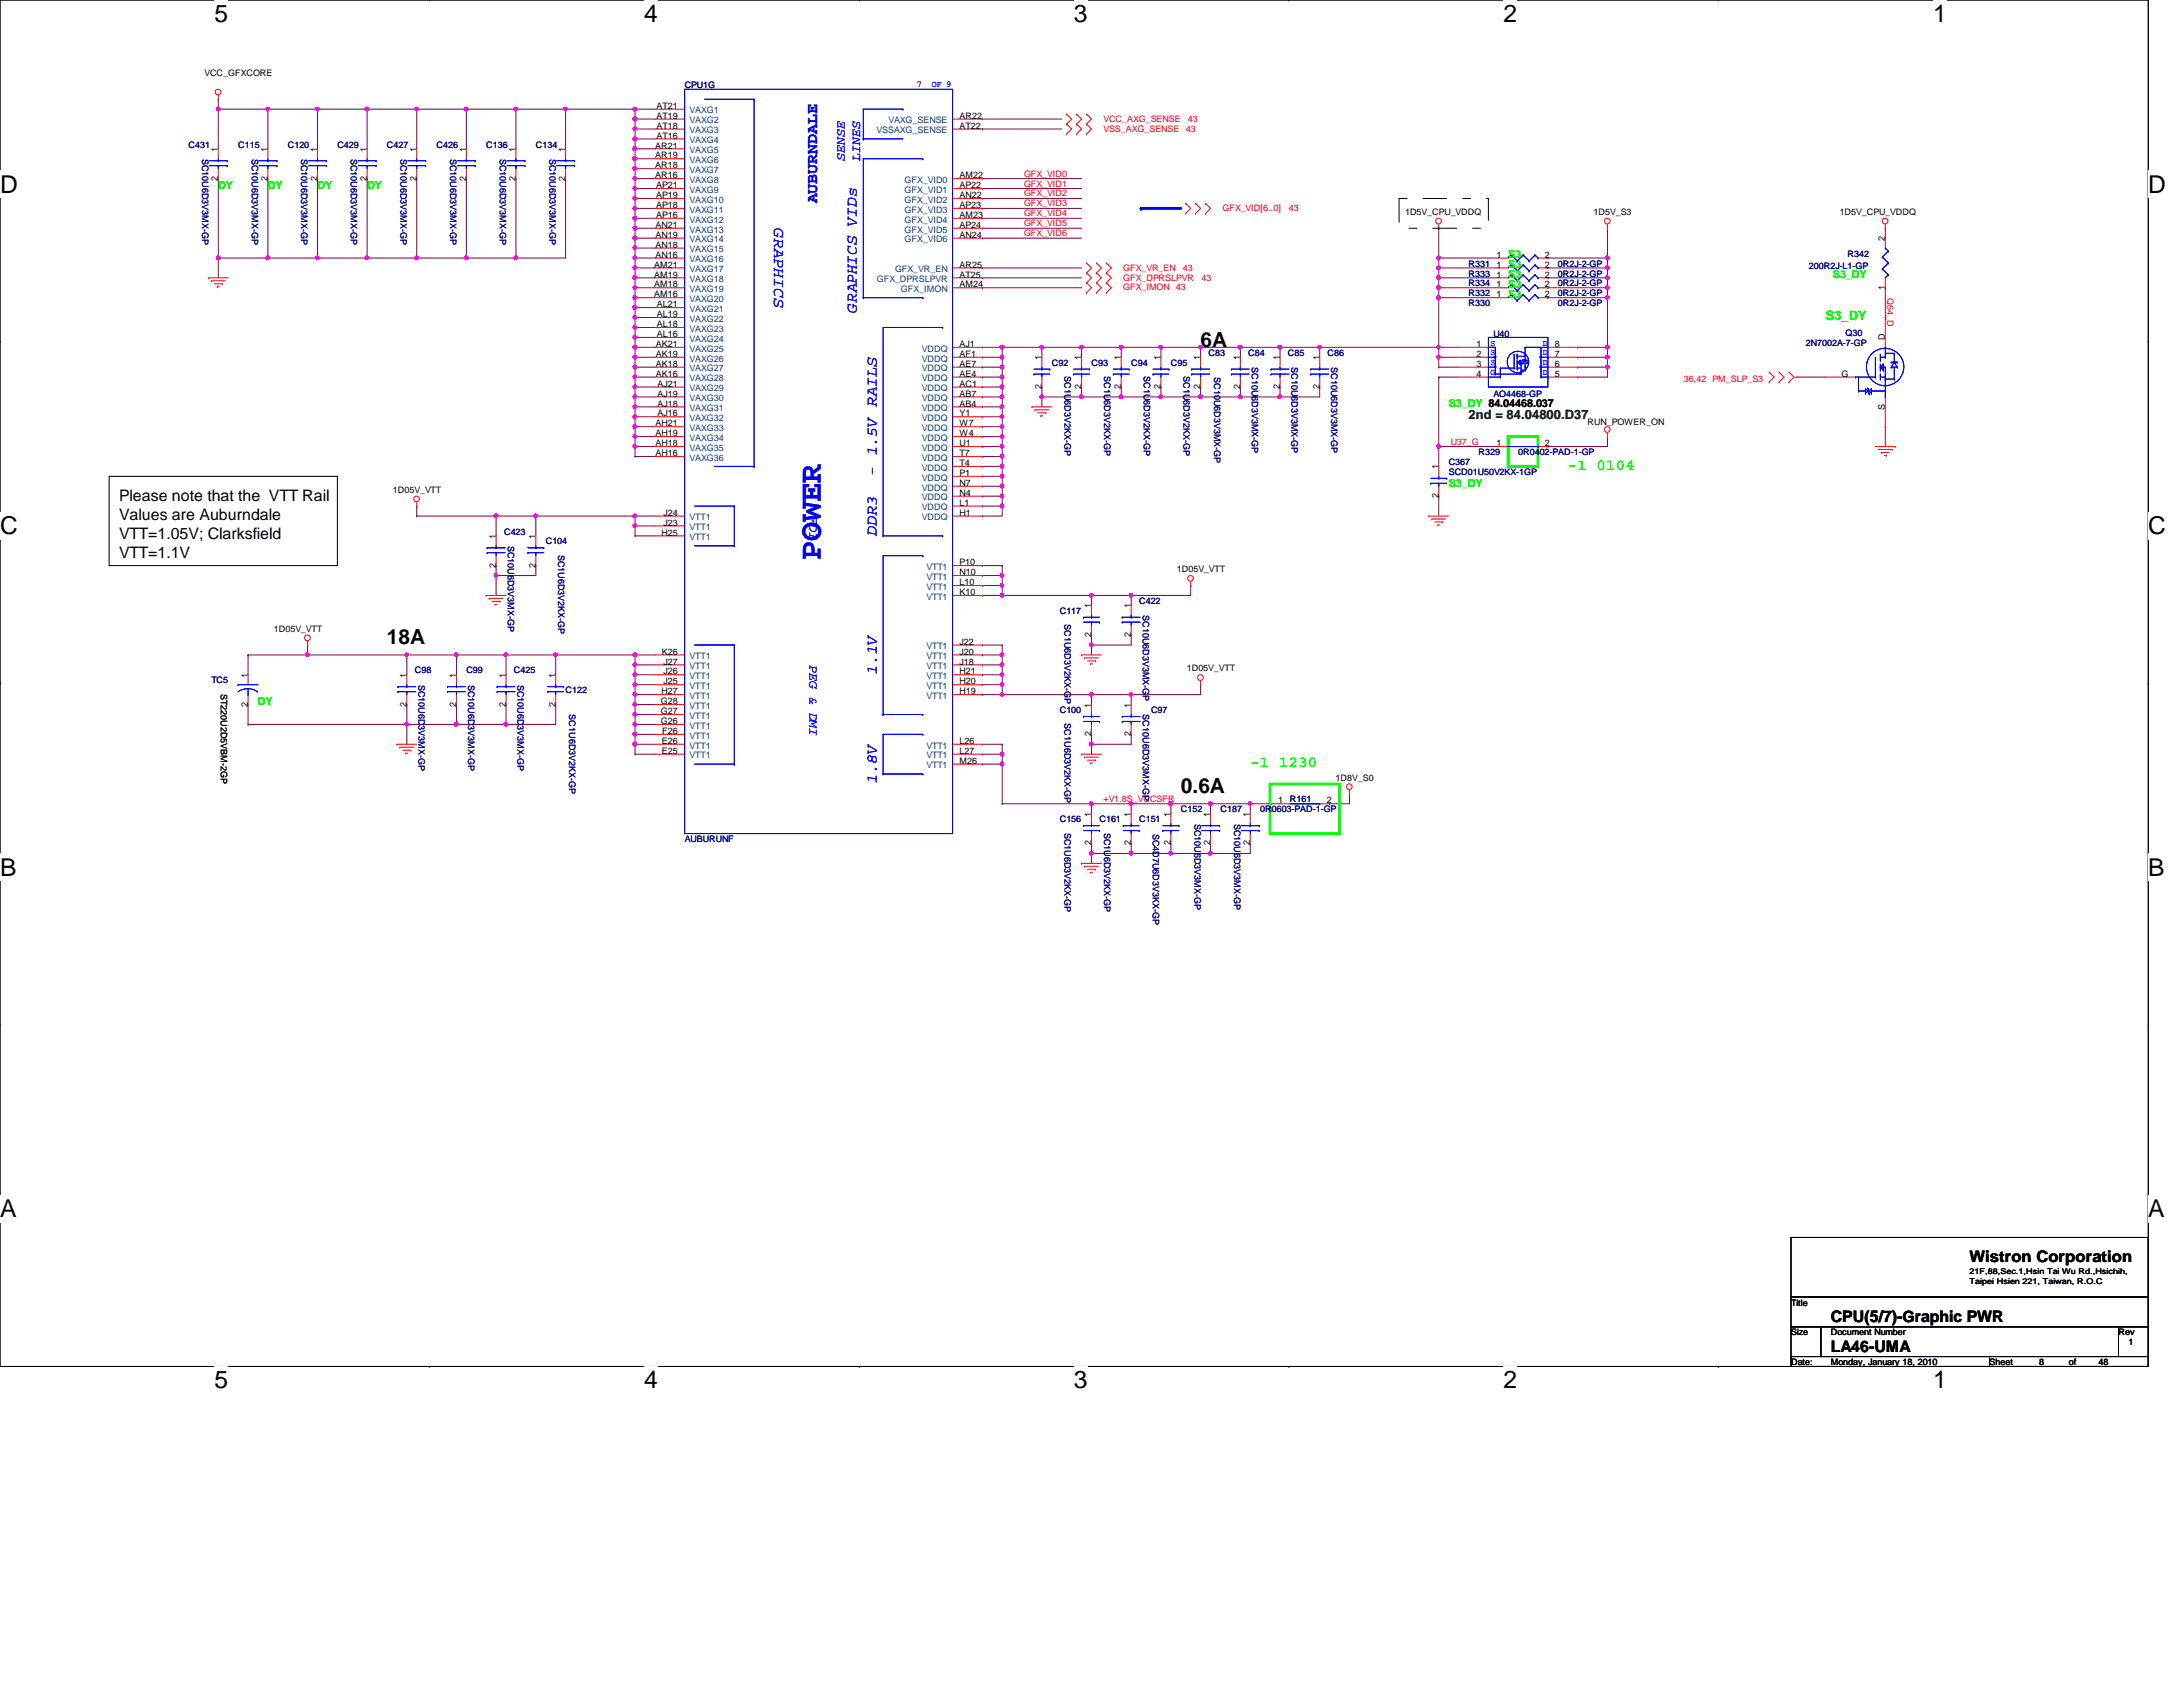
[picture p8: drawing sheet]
<svg xmlns="http://www.w3.org/2000/svg" width="279mm" height="216mm" viewBox="0 0 279 216" stroke-linecap="round" stroke-linejoin="round" font-family="sans-serif">
<defs><g id="words">
<text font-size="4.1" fill="#00f" x="105.1" y="71.6" transform="rotate(-90 105.1 71.6)">POWER</text>
<g font-size="3.1">
<text x="27.5" y="2.8">5</text>
<text x="82.5" y="2.8">4</text>
<text x="137.5" y="2.8">3</text>
<text x="192.4" y="2.8">2</text>
<text x="247.4" y="2.8">1</text>
<text x="0" y="24.6">D</text>
<text x="275" y="24.6">D</text>
<text x="0" y="68.3">C</text>
<text x="275" y="68.3">C</text>
<text x="0" y="112.1">B</text>
<text x="275" y="112.1">B</text>
<text x="0" y="155.8">A</text>
<text x="275" y="155.8">A</text>
<text x="27.5" y="177.7">5</text>
<text x="82.5" y="177.7">4</text>
<text x="137.5" y="177.7">3</text>
<text x="192.4" y="177.7">2</text>
<text x="247.4" y="177.7">1</text>
</g>
<g font-size="2.7">
<text x="153.7" y="44.4">6A</text>
<text x="49.5" y="82.5">18A</text>
<text x="151.1" y="101.5">0.6A</text>
</g>
<g font-size="2" fill="#00f">
<text x="99.1" y="29.2" transform="rotate(90 99.1 29.2)">GRAPHICS</text>
<text x="104.6" y="26" transform="rotate(-90 104.6 26)">AUBURNDALE</text>
<text x="109.7" y="40" transform="rotate(-90 109.7 40)">GRAPHICS VIDs</text>
<text x="112.2" y="61" transform="rotate(-90 112.2 61)">- 1.5V RAILS</text>
<text x="112.2" y="68.6" transform="rotate(-90 112.2 68.6)">DDR3</text>
<text x="112.2" y="86.4" transform="rotate(-90 112.2 86.4)">1.1V</text>
<text x="112.2" y="100.3" transform="rotate(-90 112.2 100.3)">1.8V</text>
</g>
<g font-size="2">
<text x="15.2" y="64.1">Please note that the VTT Rail</text>
<text x="15.2" y="66.5">Values are Auburndale</text>
<text x="15.2" y="69">VTT=1.05V; Clarksfield</text>
<text x="15.2" y="71.4">VTT=1.1V</text>
<text x="252.1" y="161.5">Wistron Corporation</text>
<text x="234.3" y="173">LA46-UMA</text>
<text x="234.3" y="169.2">CPU(5/7)-Graphic PWR</text>
</g>
<g font-size="2" fill="#0f0">
<text x="200.7" y="60.1">-1 0104</text>
<text x="160" y="98.2">-1 1230</text>
</g>
<g font-size="1.7" fill="#00f">
<text x="108.1" y="20.6" transform="rotate(-90 108.1 20.6)">SENSE</text>
<text x="110.1" y="20.6" transform="rotate(-90 110.1 20.6)">LINES</text>
<text x="103.6" y="66" transform="rotate(90 103.6 66)">FDI</text>
<text x="103.6" y="85.1" transform="rotate(90 103.6 85.1)">PEG &amp; DMI</text>
</g>
<text font-size="1.7" fill="#0f0" x="233.7" y="40.9">S3_DY</text>
<text font-size="1.7" fill="#008000" x="188" y="53.6">2nd = 84.04800.D37</text>
<g font-size="1.4" fill="#0f0">
<text x="27.9" y="24.2">DY</text>
<text x="34.3" y="24.2">DY</text>
<text x="40.6" y="24.2">DY</text>
<text x="47" y="24.2">DY</text>
<text x="193" y="34.3">S3</text>
<text x="193" y="35.6">S3</text>
<text x="193" y="33.1">S3</text>
<text x="234.6" y="35.6">S3_DY</text>
<text x="193" y="38.1">S3</text>
<text x="193" y="36.9">S3</text>
<text x="185.4" y="52.1">S3_DY 84.04468.037</text>
<text x="185.4" y="62.3">S3_DY</text>
<text x="33" y="90.2">DY</text>
</g>
<g font-size="1.1">
<text x="26.2" y="9.7">VCC_GFXCORE</text>
<text x="84" y="13.9">AT21</text>
<text x="84" y="15.2">AT19</text>
<text x="84" y="16.5">AT18</text>
<text x="84" y="17.7">AT16</text>
<text x="122.8" y="15.2">AR22</text>
<text x="122.8" y="16.5">AT22</text>
<text x="27.9" y="23.1" transform="rotate(-90 27.9 23.1)">2</text>
<text x="27.9" y="19.4" transform="rotate(-90 27.9 19.4)">1</text>
<text x="34.2" y="23.1" transform="rotate(-90 34.2 23.1)">2</text>
<text x="34.2" y="19.4" transform="rotate(-90 34.2 19.4)">1</text>
<text x="40.6" y="23.1" transform="rotate(-90 40.6 23.1)">2</text>
<text x="40.6" y="19.4" transform="rotate(-90 40.6 19.4)">1</text>
<text x="46.9" y="23.1" transform="rotate(-90 46.9 23.1)">2</text>
<text x="46.9" y="19.4" transform="rotate(-90 46.9 19.4)">1</text>
<text x="53.3" y="23.1" transform="rotate(-90 53.3 23.1)">2</text>
<text x="53.3" y="19.4" transform="rotate(-90 53.3 19.4)">1</text>
<text x="59.6" y="23.1" transform="rotate(-90 59.6 23.1)">2</text>
<text x="59.6" y="19.4" transform="rotate(-90 59.6 19.4)">1</text>
<text x="66" y="23.1" transform="rotate(-90 66 23.1)">2</text>
<text x="66" y="19.4" transform="rotate(-90 66 19.4)">1</text>
<text x="72.3" y="23.1" transform="rotate(-90 72.3 23.1)">2</text>
<text x="72.3" y="19.4" transform="rotate(-90 72.3 19.4)">1</text>
<text x="83.9" y="19">AR21</text>
<text x="83.9" y="20.3">AR19</text>
<text x="83.9" y="21.5">AR18</text>
<text x="83.9" y="22.8">AR16</text>
<text x="122.8" y="22.8">AM22</text>
<text x="83.9" y="29.2">AN21</text>
<text x="84" y="24.1">AP21</text>
<text x="84" y="25.4">AP19</text>
<text x="84" y="26.6">AP18</text>
<text x="84" y="27.9">AP16</text>
<text x="122.8" y="24.1">AP22</text>
<text x="122.8" y="25.4">AN22</text>
<text x="122.8" y="26.6">AP23</text>
<text x="122.8" y="27.9">AM23</text>
<text x="122.8" y="29.2">AP24</text>
<text x="179.8" y="27.5">1D5V_CPU_VDDQ</text>
<text x="204" y="27.5">1D5V_S3</text>
<text x="235.5" y="27.5">1D5V_CPU_VDDQ</text>
<text x="83.7" y="34.2">AM21</text>
<text x="83.7" y="35.5">AM19</text>
<text x="83.9" y="30.4">AN19</text>
<text x="83.9" y="31.7">AN18</text>
<text x="83.9" y="33">AN16</text>
<text x="122.8" y="30.4">AN24</text>
<text x="122.8" y="34.2">AR25</text>
<text x="122.8" y="35.5">AT25</text>
<text x="191.5" y="34.2">1</text>
<text x="191.5" y="35.5">1</text>
<text x="191.5" y="33">1</text>
<text x="197.7" y="34.2">2</text>
<text x="197.7" y="35.5">2</text>
<text x="197.7" y="33">2</text>
<text x="241.3" y="30.9" transform="rotate(-90 241.3 30.9)">2</text>
<text x="83.7" y="36.8">AM18</text>
<text x="83.7" y="38.1">AM16</text>
<text x="84.1" y="39.3">AL21</text>
<text x="84.1" y="40.6">AL19</text>
<text x="84.1" y="41.9">AL18</text>
<text x="122.8" y="36.8">AM24</text>
<text x="191.5" y="38.1">1</text>
<text x="191.5" y="36.8">1</text>
<text x="197.7" y="38.1">2</text>
<text x="197.7" y="36.8">2</text>
<text x="241.3" y="37.1" transform="rotate(-90 241.3 37.1)">1</text>
<text x="83.9" y="44.4">AK21</text>
<text x="83.9" y="45.7">AK19</text>
<text x="83.9" y="46.9">AK18</text>
<text x="84.1" y="43.1">AL16</text>
<text x="122.8" y="44.4">AJ1</text>
<text x="122.8" y="45.7">AF1</text>
<text x="122.8" y="46.9">AE7</text>
<text x="133.3" y="46.1" transform="rotate(-90 133.3 46.1)">1</text>
<text x="138.4" y="46.1" transform="rotate(-90 138.4 46.1)">1</text>
<text x="143.5" y="46.1" transform="rotate(-90 143.5 46.1)">1</text>
<text x="148.5" y="46.1" transform="rotate(-90 148.5 46.1)">1</text>
<text x="153.6" y="46.1" transform="rotate(-90 153.6 46.1)">1</text>
<text x="158.7" y="46.1" transform="rotate(-90 158.7 46.1)">1</text>
<text x="163.8" y="46.1" transform="rotate(-90 163.8 46.1)">1</text>
<text x="168.9" y="46.1" transform="rotate(-90 168.9 46.1)">1</text>
<text x="189" y="44.4">1</text>
<text x="189" y="45.7">2</text>
<text x="189" y="46.9">3</text>
<text x="199" y="46.9">6</text>
<text x="199" y="45.7">7</text>
<text x="199" y="44.4">8</text>
<text x="241.3" y="43.6" transform="rotate(-90 241.3 43.6)">D</text>
<text x="83.9" y="48.2">AK16</text>
<text x="84.2" y="49.5">AJ21</text>
<text x="84.2" y="50.8">AJ19</text>
<text x="84.2" y="52">AJ18</text>
<text x="84.2" y="53.3">AJ16</text>
<text x="122.8" y="48.2">AE4</text>
<text x="122.8" y="49.5">AC1</text>
<text x="122.8" y="50.8">AB7</text>
<text x="122.8" y="52">AB4</text>
<text x="122.8" y="53.3">Y1</text>
<text x="133.3" y="49.8" transform="rotate(-90 133.3 49.8)">2</text>
<text x="138.4" y="49.8" transform="rotate(-90 138.4 49.8)">2</text>
<text x="143.5" y="49.8" transform="rotate(-90 143.5 49.8)">2</text>
<text x="148.5" y="49.8" transform="rotate(-90 148.5 49.8)">2</text>
<text x="153.6" y="49.8" transform="rotate(-90 153.6 49.8)">2</text>
<text x="158.7" y="49.8" transform="rotate(-90 158.7 49.8)">2</text>
<text x="163.8" y="49.8" transform="rotate(-90 163.8 49.8)">2</text>
<text x="168.9" y="49.8" transform="rotate(-90 168.9 49.8)">2</text>
<text x="189" y="48.2">4</text>
<text x="199" y="48.2">5</text>
<text x="235.7" y="48.2">G</text>
<text x="241.3" y="52.5" transform="rotate(-90 241.3 52.5)">S</text>
<text x="83.9" y="54.6">AH21</text>
<text x="83.9" y="55.8">AH19</text>
<text x="83.9" y="57.1">AH18</text>
<text x="83.9" y="58.4">AH16</text>
<text x="122.8" y="54.6">W7</text>
<text x="122.8" y="55.8">W4</text>
<text x="122.8" y="57.1">U1</text>
<text x="122.8" y="58.4">T7</text>
<text x="122.8" y="59.6">T4</text>
<text x="191.5" y="57.1">1</text>
<text x="197.7" y="57.1">2</text>
<text x="203.2" y="54.4">RUN_POWER_ON</text>
<text x="50.3" y="63.1">1D05V_VTT</text>
<text x="84.9" y="66">J24</text>
<text x="122.8" y="60.9">P1</text>
<text x="122.8" y="62.2">N7</text>
<text x="122.8" y="63.5">N4</text>
<text x="122.8" y="64.7">L1</text>
<text x="122.8" y="66">H1</text>
<text x="184.1" y="63.8" transform="rotate(-90 184.1 63.8)">2</text>
<text x="184.1" y="60.1" transform="rotate(-90 184.1 60.1)">1</text>
<text x="63.5" y="69" transform="rotate(-90 63.5 69)">1</text>
<text x="68.5" y="69" transform="rotate(-90 68.5 69)">1</text>
<text x="84.7" y="68.5">H25</text>
<text x="84.9" y="67.3">J23</text>
<text x="63.5" y="72.6" transform="rotate(-90 63.5 72.6)">2</text>
<text x="68.5" y="72.6" transform="rotate(-90 68.5 72.6)">2</text>
<text x="122.8" y="72.3">P10</text>
<text x="122.8" y="73.6">N10</text>
<text x="122.8" y="74.9">L10</text>
<text x="122.8" y="76.2">K10</text>
<text x="139.7" y="77.9" transform="rotate(-90 139.7 77.9)">1</text>
<text x="144.7" y="77.9" transform="rotate(-90 144.7 77.9)">1</text>
<text x="150.6" y="73.2">1D05V_VTT</text>
<text x="35.1" y="80.9">1D05V_VTT</text>
<text x="84.7" y="83.8">K26</text>
<text x="122.8" y="82.5">J22</text>
<text x="122.8" y="83.8">J20</text>
<text x="139.7" y="81.5" transform="rotate(-90 139.7 81.5)">2</text>
<text x="144.7" y="81.5" transform="rotate(-90 144.7 81.5)">2</text>
<text x="28.3" y="88.8" transform="rotate(90 28.3 88.8)">ST220U2D5VBM-2GP</text>
<text x="31.7" y="86.7" transform="rotate(-90 31.7 86.7)">1</text>
<text x="52" y="86.7" transform="rotate(-90 52 86.7)">1</text>
<text x="58.4" y="86.7" transform="rotate(-90 58.4 86.7)">1</text>
<text x="64.7" y="86.7" transform="rotate(-90 64.7 86.7)">1</text>
<text x="71.1" y="86.7" transform="rotate(-90 71.1 86.7)">1</text>
<text x="84.7" y="88.9">H27</text>
<text x="84.9" y="85">J27</text>
<text x="84.9" y="86.3">J26</text>
<text x="84.9" y="87.6">J25</text>
<text x="122.8" y="85">J18</text>
<text x="122.8" y="86.3">H21</text>
<text x="122.8" y="87.6">H20</text>
<text x="122.8" y="88.9">H19</text>
<text x="151.9" y="85.9">1D05V_VTT</text>
<text x="31.7" y="90.4" transform="rotate(-90 31.7 90.4)">2</text>
<text x="52" y="90.4" transform="rotate(-90 52 90.4)">2</text>
<text x="58.4" y="90.4" transform="rotate(-90 58.4 90.4)">2</text>
<text x="64.7" y="90.4" transform="rotate(-90 64.7 90.4)">2</text>
<text x="71.1" y="90.4" transform="rotate(-90 71.1 90.4)">2</text>
<text x="84.6" y="90.1">G28</text>
<text x="84.6" y="91.4">G27</text>
<text x="84.6" y="92.7">G26</text>
<text x="84.7" y="95.2">E26</text>
<text x="84.8" y="93.9">F26</text>
<text x="122.8" y="95.2">L26</text>
<text x="139.7" y="94.2" transform="rotate(-90 139.7 94.2)">2</text>
<text x="139.7" y="90.6" transform="rotate(-90 139.7 90.6)">1</text>
<text x="144.7" y="94.2" transform="rotate(-90 144.7 94.2)">2</text>
<text x="144.7" y="90.6" transform="rotate(-90 144.7 90.6)">1</text>
<text x="84.7" y="96.5">E25</text>
<text x="122.8" y="96.5">L27</text>
<text x="122.8" y="97.7">M26</text>
<text x="170.9" y="99.9">1D8V_S0</text>
<text x="139.7" y="104.5" transform="rotate(-90 139.7 104.5)">1</text>
<text x="144.7" y="104.5" transform="rotate(-90 144.7 104.5)">1</text>
<text x="149.8" y="104.5" transform="rotate(-90 149.8 104.5)">1</text>
<text x="154.9" y="104.5" transform="rotate(-90 154.9 104.5)">1</text>
<text x="160" y="104.5" transform="rotate(-90 160 104.5)">1</text>
<text x="163.6" y="102.8">1</text>
<text x="169.8" y="102.8">2</text>
<text x="139.7" y="108.2" transform="rotate(-90 139.7 108.2)">2</text>
<text x="144.7" y="108.2" transform="rotate(-90 144.7 108.2)">2</text>
<text x="149.8" y="108.2" transform="rotate(-90 149.8 108.2)">2</text>
<text x="154.9" y="108.2" transform="rotate(-90 154.9 108.2)">2</text>
<text x="160" y="108.2" transform="rotate(-90 160 108.2)">2</text>
<text x="229.2" y="167.1">Title</text>
<text x="229.2" y="170.9">Size</text>
<text x="234.3" y="170.9">Document Number</text>
<text x="271.1" y="170.9">Rev</text>
<text x="272.4" y="172.2">1</text>
<text x="229.2" y="174.7">Date:</text>
<text x="234.3" y="174.7">Monday, January 18, 2010</text>
<text x="254.6" y="174.7">Sheet</text>
<text x="261" y="174.7">8</text>
<text x="264.8" y="174.7">of</text>
<text x="268.6" y="174.7">48</text>
</g>
<g font-size="1.1" fill="#000080">
<text x="87.6" y="11.3">CPU1G</text>
<text x="24.1" y="18.9">C431</text>
<text x="25.9" y="20.3" transform="rotate(90 25.9 20.3)">SC10U6D3V3MX-GP</text>
<text x="30.5" y="18.9">C115</text>
<text x="32.2" y="20.3" transform="rotate(90 32.2 20.3)">SC10U6D3V3MX-GP</text>
<text x="36.8" y="18.9">C120</text>
<text x="38.6" y="20.3" transform="rotate(90 38.6 20.3)">SC10U6D3V3MX-GP</text>
<text x="43.2" y="18.9">C429</text>
<text x="44.9" y="20.3" transform="rotate(90 44.9 20.3)">SC10U6D3V3MX-GP</text>
<text x="49.5" y="18.9">C427</text>
<text x="51.3" y="20.3" transform="rotate(90 51.3 20.3)">SC10U6D3V3MX-GP</text>
<text x="55.9" y="18.9">C426</text>
<text x="57.6" y="20.3" transform="rotate(90 57.6 20.3)">SC10U6D3V3MX-GP</text>
<text x="62.2" y="18.9">C136</text>
<text x="64" y="20.3" transform="rotate(90 64 20.3)">SC10U6D3V3MX-GP</text>
<text x="68.6" y="18.9">C134</text>
<text x="70.3" y="20.3" transform="rotate(90 70.3 20.3)">SC10U6D3V3MX-GP</text>
<text x="188" y="35.4">R333</text>
<text x="188" y="34.1">R331</text>
<text x="199.4" y="35.4">0R2J-2-GP</text>
<text x="199.4" y="34.1">0R2J-2-GP</text>
<text x="231.5" y="34.4">200R2J-L1-GP</text>
<text x="236.5" y="32.9">R342</text>
<text x="188" y="39.2">R330</text>
<text x="188" y="36.7">R334</text>
<text x="188" y="37.9">R332</text>
<text x="199.4" y="39.2">0R2J-2-GP</text>
<text x="199.4" y="36.7">0R2J-2-GP</text>
<text x="199.4" y="37.9">0R2J-2-GP</text>
<text x="134.6" y="46.8">C92</text>
<text x="139.7" y="46.8">C93</text>
<text x="144.8" y="46.8">C94</text>
<text x="149.9" y="46.8">C95</text>
<text x="154.7" y="45.6">C83</text>
<text x="159.8" y="45.6">C84</text>
<text x="160.2" y="47" transform="rotate(90 160.2 47)">SC10U6D3V3MX-GP</text>
<text x="164.8" y="45.6">C85</text>
<text x="165.3" y="47" transform="rotate(90 165.3 47)">SC10U6D3V3MX-GP</text>
<text x="169.9" y="45.6">C86</text>
<text x="170.4" y="47" transform="rotate(90 170.4 47)">SC10U6D3V3MX-GP</text>
<text x="191.1" y="43.1">U40</text>
<text x="231.1" y="44.3">2N7002A-7-GP</text>
<text x="236.2" y="43">Q30</text>
<text x="136.2" y="48.1" transform="rotate(90 136.2 48.1)">SC1U6D3V2KX-GP</text>
<text x="141.3" y="48.1" transform="rotate(90 141.3 48.1)">SC1U6D3V2KX-GP</text>
<text x="146.4" y="48.1" transform="rotate(90 146.4 48.1)">SC1U6D3V2KX-GP</text>
<text x="151.5" y="48.1" transform="rotate(90 151.5 48.1)">SC1U6D3V2KX-GP</text>
<text x="155.4" y="48.3" transform="rotate(90 155.4 48.3)">SC10U6D3V3MX-GP</text>
<text x="191.1" y="50.8">AO4468-GP</text>
<text x="185.4" y="59.5">C367</text>
<text x="189.2" y="58.3">R329</text>
<text x="194.3" y="58.3">0R0402-PAD-1-GP</text>
<text x="185.4" y="60.8">SCD01U50V2KX-1GP</text>
<text x="64.5" y="68.4">C423</text>
<text x="65" y="69.8" transform="rotate(90 65 69.8)">SC10U6D3V3MX-GP</text>
<text x="69.8" y="69.7">C104</text>
<text x="71.5" y="71" transform="rotate(90 71.5 71)">SC1U6D3V2KX-GP</text>
<text x="145.8" y="77.3">C422</text>
<text x="135.6" y="78.6">C117</text>
<text x="136.2" y="79.9" transform="rotate(90 136.2 79.9)">SC1U6D3V2KX-GP</text>
<text x="146.3" y="78.7" transform="rotate(90 146.3 78.7)">SC10U6D3V3MX-GP</text>
<text x="27.1" y="87.5">TC5</text>
<text x="53.1" y="86.2">C98</text>
<text x="53.6" y="87.6" transform="rotate(90 53.6 87.6)">SC10U6D3V3MX-GP</text>
<text x="59.7" y="86.2">C99</text>
<text x="59.9" y="87.6" transform="rotate(90 59.9 87.6)">SC10U6D3V3MX-GP</text>
<text x="65.8" y="86.2">C425</text>
<text x="66.3" y="87.6" transform="rotate(90 66.3 87.6)">SC10U6D3V3MX-GP</text>
<text x="72.4" y="88.7">C122</text>
<text x="72.9" y="91.4" transform="rotate(90 72.9 91.4)">SC1U6D3V2KX-GP</text>
<text x="135.6" y="91.3">C100</text>
<text x="136.2" y="92.6" transform="rotate(90 136.2 92.6)">SC1U6D3V2KX-GP</text>
<text x="146.3" y="91.4" transform="rotate(90 146.3 91.4)">SC10U6D3V3MX-GP</text>
<text x="147.3" y="91.3">C97</text>
<text x="87.6" y="107.8">AUBURUNF</text>
<text x="135.6" y="105.2">C156</text>
<text x="136.2" y="106.6" transform="rotate(90 136.2 106.6)">SC1U6D3V2KX-GP</text>
<text x="140.7" y="105.2">C161</text>
<text x="141.3" y="106.6" transform="rotate(90 141.3 106.6)">SC1U6D3V2KX-GP</text>
<text x="145.8" y="105.2">C151</text>
<text x="147.5" y="106.7" transform="rotate(90 147.5 106.7)">SC4D7U6D3V3KX-GP</text>
<text x="151.1" y="104">C152</text>
<text x="152.9" y="105.4" transform="rotate(90 152.9 105.4)">SC10U6D3V3MX-GP</text>
<text x="156.2" y="104">C187</text>
<text x="157.9" y="105.4" transform="rotate(90 157.9 105.4)">SC10U6D3V3MX-GP</text>
<text x="161.3" y="104">0R0603-PAD-1-GP</text>
<text x="165.1" y="102.7">R161</text>
</g>
<g font-size="1.1" fill="#00f">
<text x="117.3" y="11.1">7</text>
<text x="119.3" y="11.1">OF 9</text>
<text x="190.8" y="44.3">S</text>
<text x="190.8" y="45.4">S</text>
<text x="190.8" y="46.7">S</text>
<text x="190.8" y="48">G</text>
<text x="197.5" y="48">D</text>
<text x="197.5" y="46.7">D</text>
<text x="197.5" y="45.4">D</text>
<text x="197.5" y="44.3">D</text>
</g>
<g font-size="1.1" fill="#004080">
<text x="88.3" y="14.5">VAXG1</text>
<text x="88.3" y="15.8">VAXG2</text>
<text x="88.3" y="17.1">VAXG3</text>
<text x="112.2" y="17.1">VSSAXG_SENSE</text>
<text x="113.7" y="15.8">VAXG_SENSE</text>
<text x="88.3" y="18.3">VAXG4</text>
<text x="88.3" y="19.6">VAXG5</text>
<text x="88.3" y="20.9">VAXG6</text>
<text x="88.3" y="22.1">VAXG7</text>
<text x="88.3" y="23.4">VAXG8</text>
<text x="115.8" y="23.4">GFX_VID0</text>
<text x="88.3" y="24.7">VAXG9</text>
<text x="88.3" y="26">VAXG10</text>
<text x="88.3" y="27.2">VAXG11</text>
<text x="88.3" y="28.5">VAXG12</text>
<text x="88.3" y="29.8">VAXG13</text>
<text x="115.8" y="24.7">GFX_VID1</text>
<text x="115.8" y="26">GFX_VID2</text>
<text x="115.8" y="27.2">GFX_VID3</text>
<text x="115.8" y="28.5">GFX_VID4</text>
<text x="115.8" y="29.8">GFX_VID5</text>
<text x="88.3" y="31">VAXG14</text>
<text x="88.3" y="32.3">VAXG15</text>
<text x="88.3" y="33.6">VAXG16</text>
<text x="88.3" y="34.8">VAXG17</text>
<text x="114.6" y="34.8">GFX_VR_EN</text>
<text x="115.8" y="31">GFX_VID6</text>
<text x="88.3" y="36.1">VAXG18</text>
<text x="88.3" y="37.4">VAXG19</text>
<text x="88.3" y="38.7">VAXG20</text>
<text x="88.3" y="39.9">VAXG21</text>
<text x="88.3" y="41.2">VAXG22</text>
<text x="112.2" y="36.1">GFX_DPRSLPVR</text>
<text x="115.3" y="37.4">GFX_IMON</text>
<text x="88.3" y="42.5">VAXG23</text>
<text x="88.3" y="43.7">VAXG24</text>
<text x="88.3" y="45">VAXG25</text>
<text x="88.3" y="46.3">VAXG26</text>
<text x="88.3" y="47.5">VAXG27</text>
<text x="118" y="45">VDDQ</text>
<text x="118" y="46.3">VDDQ</text>
<text x="118" y="47.5">VDDQ</text>
<text x="88.3" y="48.8">VAXG28</text>
<text x="88.3" y="50.1">VAXG29</text>
<text x="88.3" y="51.4">VAXG30</text>
<text x="88.3" y="52.6">VAXG31</text>
<text x="88.3" y="53.9">VAXG32</text>
<text x="118" y="48.8">VDDQ</text>
<text x="118" y="50.1">VDDQ</text>
<text x="118" y="51.4">VDDQ</text>
<text x="118" y="52.6">VDDQ</text>
<text x="118" y="53.9">VDDQ</text>
<text x="88.3" y="55.2">VAXG33</text>
<text x="88.3" y="56.4">VAXG34</text>
<text x="88.3" y="57.7">VAXG35</text>
<text x="88.3" y="59">VAXG36</text>
<text x="118" y="55.2">VDDQ</text>
<text x="118" y="56.4">VDDQ</text>
<text x="118" y="57.7">VDDQ</text>
<text x="118" y="59">VDDQ</text>
<text x="118" y="60.2">VDDQ</text>
<text x="118" y="61.5">VDDQ</text>
<text x="118" y="62.8">VDDQ</text>
<text x="118" y="64.1">VDDQ</text>
<text x="118" y="65.3">VDDQ</text>
<text x="88.3" y="66.6">VTT1</text>
<text x="88.3" y="67.9">VTT1</text>
<text x="88.3" y="69.1">VTT1</text>
<text x="118" y="66.6">VDDQ</text>
<text x="118.6" y="72.9">VTT1</text>
<text x="118.6" y="74.2">VTT1</text>
<text x="118.6" y="75.5">VTT1</text>
<text x="118.6" y="76.8">VTT1</text>
<text x="118.6" y="83.1">VTT1</text>
<text x="88.3" y="84.4">VTT1</text>
<text x="88.3" y="85.6">VTT1</text>
<text x="88.3" y="86.9">VTT1</text>
<text x="88.3" y="88.2">VTT1</text>
<text x="88.3" y="89.5">VTT1</text>
<text x="118.6" y="84.4">VTT1</text>
<text x="118.6" y="85.6">VTT1</text>
<text x="118.6" y="86.9">VTT1</text>
<text x="118.6" y="88.2">VTT1</text>
<text x="118.6" y="89.5">VTT1</text>
<text x="88.3" y="90.7">VTT1</text>
<text x="88.3" y="92">VTT1</text>
<text x="88.3" y="93.3">VTT1</text>
<text x="88.3" y="94.5">VTT1</text>
<text x="88.3" y="95.8">VTT1</text>
<text x="118.6" y="95.8">VTT1</text>
<text x="88.3" y="97.1">VTT1</text>
<text x="118.6" y="97.1">VTT1</text>
<text x="118.6" y="98.3">VTT1</text>
</g>
<g font-size="1.1" fill="#f00">
<text x="141.2" y="15.6">VCC_AXG_SENSE</text>
<text x="141.2" y="16.8">VSS_AXG_SENSE 43</text>
<text x="152" y="15.6">43</text>
<text x="131.1" y="22.6">GFX_VID0</text>
<text x="131.1" y="23.9">GFX_VID1</text>
<text x="131.1" y="25.1">GFX_VID2</text>
<text x="131.1" y="26.4">GFX_VID3</text>
<text x="131.1" y="27.7">GFX_VID4</text>
<text x="131.1" y="29">GFX_VID5</text>
<text x="156.5" y="27">GFX_VID[6..0]</text>
<text x="165" y="27">43</text>
<text x="131.1" y="30.2">GFX_VID6</text>
<text x="143.8" y="34.6">GFX_VR_EN</text>
<text x="143.8" y="35.9">GFX_DPRSLPVR</text>
<text x="151.4" y="34.6">43</text>
<text x="153.8" y="35.9">43</text>
<text x="143.8" y="37.2">GFX_IMON 43</text>
<text x="241.6" y="38.1" transform="rotate(90 241.6 38.1)">Q64_D</text>
<text x="215.5" y="48.9">36,42 PM_SLP_S3</text>
<text x="185.7" y="56.9">U37_G</text>
<text x="141.2" y="102.6">+V1.8S_VCCSFR</text>
</g>
<g font-size="1">
<text x="252.1" y="163.1">21F,88,Sec.1,Hsin Tai Wu Rd.,Hsichih,</text>
<text x="252.1" y="164.3">Taipei Hsien 221, Taiwan, R.O.C</text>
</g>
</g></defs>
<path d="M0 0h275v174.9h-275z" fill="none" stroke="#000" stroke-width=".13"/>
<g fill="#fff">
<path d="M27.5 0h1.7v3.5h-1.7z"/>
<path d="M27.5 174.9h1.7v3.5h-1.7z"/>
</g>
<path d="M55 0h.1M55 174.9h.1" fill="none" stroke="#000" stroke-width=".13"/>
<g fill="#fff">
<path d="M82.5 0h1.7v3.5h-1.7z"/>
<path d="M82.5 174.9h1.7v3.5h-1.7z"/>
</g>
<path d="M110 0h.1M110 174.9h.1" fill="none" stroke="#000" stroke-width=".13"/>
<g fill="#fff">
<path d="M137.5 0h1.7v3.5h-1.7z"/>
<path d="M137.5 174.9h1.7v3.5h-1.7z"/>
</g>
<path d="M165 0h.1M165 174.9h.1" fill="none" stroke="#000" stroke-width=".13"/>
<g fill="#fff">
<path d="M192.4 0h1.8v3.5h-1.8z"/>
<path d="M192.4 174.9h1.8v3.5h-1.8z"/>
</g>
<path d="M220 0h.1M220 174.9h.1" fill="none" stroke="#000" stroke-width=".13"/>
<g fill="#fff">
<path d="M247.4 0h1.8v3.5h-1.8z"/>
<path d="M247.4 174.9h1.8v3.5h-1.8z"/>
<path d="M0 21.8h2.2v3.5h-2.2z"/>
<path d="M275 21.8h2.2v3.5h-2.2z"/>
<path d="M0 65.5h2.2v3.5h-2.2z"/>
<path d="M275 65.5h2.2v3.5h-2.2z"/>
</g>
<path d="M0 43.7h.1M275 43.7h.1" fill="none" stroke="#000" stroke-width=".13"/>
<g fill="#fff">
<path d="M0 109.3h2.1v3.4h-2.1z"/>
<path d="M275 109.3h2v3.4h-2z"/>
</g>
<path d="M0 87.4h.1M275 87.4h.1" fill="none" stroke="#000" stroke-width=".13"/>
<g fill="#fff">
<path d="M0 153h2.1v3.5h-2.1z"/>
<path d="M275 153h2v3.5h-2z"/>
</g>
<path d="M0 131.1h.1M275 131.1h.1" fill="none" stroke="#000" stroke-width=".13"/>
<path d="M27.9 14h.1M27.9 14h6.4M34.3 14h.1M34.3 14v5" fill="none" stroke="#800040" stroke-width=".13"/>
<path d="M27.7 13.8h.4l.1 .1-.1 .2-.2 .1-.2-.1z" fill-rule="evenodd" fill="#f0f"/>
<path d="M27.7 13.8h.4l.1 .1-.1 .2-.2 .1-.2-.1z" fill="none" stroke="#f0f" stroke-width=".13"/>
<path d="M125.7 85.1h.1M125.7 85.1h2.6M128.3 85.1h.1M128.3 85.1v1.3" fill="none" stroke="#800040" stroke-width=".13"/>
<path d="M128.1 84.9h.3l.1 .1-.1 .2-.2 .1-.1-.1z" fill-rule="evenodd" fill="#f0f"/>
<path d="M128.1 84.9h.3l.1 .1-.1 .2-.2 .1-.1-.1z" fill="none" stroke="#f0f" stroke-width=".13"/>
<path d="M34.3 33h.1M34.3 33h6.3M133.3 50.8h.1M138.4 49.5h.1M138.4 49.5v1.3h-5.1M31.7 83.8h.1M31.7 83.8v2.6" fill="none" stroke="#800040" stroke-width=".13"/>
<path d="M34.1 32.8h.3l.1 .2-.1 .2h-.2h-.1z" fill-rule="evenodd" fill="#f0f"/>
<path d="M34.1 32.8h.3l.1 .2-.1 .2h-.2h-.1z" fill="none" stroke="#f0f" stroke-width=".13"/>
<path d="M81.3 52.1h.1M81.3 52.1h2.5M81.3 52.1v1.2M31.7 90.2h.1M31.7 90.2v2.5" fill="none" stroke="#800040" stroke-width=".13"/>
<path d="M81.1 51.9h.3l.1 .1-.1 .2-.2 .1-.1-.1z" fill-rule="evenodd" fill="#f0f"/>
<path d="M81.1 51.9h.3l.1 .1-.1 .2-.2 .1-.1-.1z" fill="none" stroke="#f0f" stroke-width=".13"/>
<path d="M158.7 49.5h.1M158.7 50.8h.1M158.7 49.5v1.3M158.7 50.8h5.1M154.9 109.2h.1M160 107.9h.1M160 107.9v1.3h-5.1" fill="none" stroke="#800040" stroke-width=".13"/>
<path d="M154.7 109h.4l.1 .2-.1 .2h-.2h-.2z" fill-rule="evenodd" fill="#f0f"/>
<path d="M154.7 109h.4l.1 .2-.1 .2h-.2h-.2z" fill="none" stroke="#f0f" stroke-width=".13"/>
<path d="M139.7 109.2h.1M139.7 109.2v1.3" fill="none" stroke="#800040" stroke-width=".13"/>
<path d="M146 26.7h5.1" fill="none" stroke="#00f" stroke-width=".38"/>
<circle cx="146" cy="26.7" r=".19" fill="#00f"/>
<path d="M125.7 47h.1M128.3 45.7h.1M128.3 45.7v1.3h-2.6" fill="none" stroke="#800040" stroke-width=".13"/>
<path d="M128.1 45.5h.3l.1 .2-.1 .2h-.2h-.1z" fill-rule="evenodd" fill="#f0f"/>
<path d="M128.1 45.5h.3l.1 .2-.1 .2h-.2h-.1z" fill="none" stroke="#f0f" stroke-width=".13"/>
<path d="M59.7 14h.1M59.7 14h6.3M66 14h.1M66 14v5" fill="none" stroke="#800040" stroke-width=".13"/>
<path d="M59.5 13.8h.3l.1 .1-.1 .2-.2 .1-.1-.1z" fill-rule="evenodd" fill="#f0f"/>
<path d="M59.5 13.8h.3l.1 .1-.1 .2-.2 .1-.1-.1z" fill="none" stroke="#f0f" stroke-width=".13"/>
<path d="M47 33h.1M47 33h6.3M52.1 83.8h.1M52.1 83.8v2.6" fill="none" stroke="#800040" stroke-width=".13"/>
<path d="M46.8 32.8h.3l.1 .2-.1 .2h-.2h-.1z" fill-rule="evenodd" fill="#f0f"/>
<path d="M46.8 32.8h.3l.1 .2-.1 .2h-.2h-.1z" fill="none" stroke="#f0f" stroke-width=".13"/>
<path d="M125.7 73.7h.1M125.7 62.2h.1M125.7 73.7h2.6M128.3 61h.1M128.3 61v1.2h-2.6" fill="none" stroke="#800040" stroke-width=".13"/>
<path d="M128.1 60.8h.3l.1 .1-.1 .2-.2 .1-.1-.1z" fill-rule="evenodd" fill="#f0f"/>
<path d="M128.1 60.8h.3l.1 .1-.1 .2-.2 .1-.1-.1z" fill="none" stroke="#f0f" stroke-width=".13"/>
<path d="M139.7 102.9h.1M139.7 102.9h5.1M144.8 102.9h.1M144.8 102.9v1.2" fill="none" stroke="#800040" stroke-width=".13"/>
<path d="M139.5 102.7h.3l.1 .1-.1 .2-.1 .1-.2-.1z" fill-rule="evenodd" fill="#f0f"/>
<path d="M139.5 102.7h.3l.1 .1-.1 .2-.1 .1-.2-.1z" fill="none" stroke="#f0f" stroke-width=".13"/>
<path d="M58.4 90.2h.1M58.4 90.2v2.5M64.8 92.7h.1M64.8 92.7h6.3M139.7 82.5h.1M144.8 81.3h.1M144.8 81.3v1.2h-5.1" fill="none" stroke="#800040" stroke-width=".13"/>
<path d="M139.5 82.4h.3l.1 .1-.1 .2-.1 .1-.2-.1z" fill-rule="evenodd" fill="#f0f"/>
<path d="M139.5 82.4h.3l.1 .1-.1 .2-.1 .1-.2-.1z" fill="none" stroke="#f0f" stroke-width=".13"/>
<path d="M72.4 14h.1M72.4 14h8.9" fill="none" stroke="#800040" stroke-width=".13"/>
<path d="M72.2 13.8h.3l.1 .1-.1 .2-.2 .1-.1-.1z" fill-rule="evenodd" fill="#f0f"/>
<path d="M72.2 13.8h.3l.1 .1-.1 .2-.2 .1-.1-.1z" fill="none" stroke="#f0f" stroke-width=".13"/>
<g fill="none" stroke="#800040" stroke-width=".13">
<path d="M125.7 15.2h.1M125.7 16.5h.1M125.7 15.2h10.2M125.7 16.5h10.2M125.7 22.9h.1M125.7 30.5h.1M125.7 24.1h.1M125.7 34.3h.1M125.7 25.4h.1M125.7 35.6h.1M125.7 26.7h.1M125.7 27.9h.1"/>
<path d="M125.7 29.2h.1M125.7 36.8h.1M125.7 22.9h12.7M125.7 30.5h12.7M125.7 24.1h12.7M125.7 34.3h12.7M125.7 25.4h12.7M125.7 35.6h12.7M125.7 26.7h12.7M125.7 27.9h12.7M125.7 29.2h12.7M125.7 36.8h12.7"/>
<path d="M148.6 44.4h.1M148.6 44.4v1.3M148.6 44.4h5.1M63.5 66h.1M63.5 66h5.1M68.6 66h.1M68.6 66v2.6"/>
</g>
<path d="M148.4 44.3h.3l.1 .1-.1 .2-.2 .1-.1-.1z" fill-rule="evenodd" fill="#f0f"/>
<path d="M148.4 44.3h.3l.1 .1-.1 .2-.2 .1-.1-.1z" fill="none" stroke="#f0f" stroke-width=".13"/>
<path d="M81.3 95.2h.1M81.3 95.2h2.5M81.3 95.2v1.3" fill="none" stroke="#800040" stroke-width=".13"/>
<path d="M81.1 95.1h.3l.1 .1-.1 .2-.2 .1-.1-.1z" fill-rule="evenodd" fill="#f0f"/>
<path d="M81.1 95.1h.3l.1 .1-.1 .2-.2 .1-.1-.1z" fill="none" stroke="#f0f" stroke-width=".13"/>
<path d="M81.3 86.4h.1M81.3 86.4h2.5M81.3 86.4v1.2" fill="none" stroke="#800040" stroke-width=".13"/>
<path d="M81.1 86.2h.3l.1 .1-.1 .2-.2 .1-.1-.1z" fill-rule="evenodd" fill="#f0f"/>
<path d="M81.1 86.2h.3l.1 .1-.1 .2-.2 .1-.1-.1z" fill="none" stroke="#f0f" stroke-width=".13"/>
<path d="M81.3 94h.1M81.3 85.1h.1M81.3 94h2.5M81.3 85.1h2.5M81.3 85.1v1.3" fill="none" stroke="#800040" stroke-width=".13"/>
<path d="M81.1 84.9h.3l.1 .1-.1 .2-.2 .1-.1-.1z" fill-rule="evenodd" fill="#f0f"/>
<path d="M81.1 84.9h.3l.1 .1-.1 .2-.2 .1-.1-.1z" fill="none" stroke="#f0f" stroke-width=".13"/>
<path d="M81.3 92.7h.1M81.3 92.7h2.5M81.3 92.7v1.3" fill="none" stroke="#800040" stroke-width=".13"/>
<path d="M81.1 92.5h.3l.1 .2-.1 .1-.2 .1-.1-.1z" fill-rule="evenodd" fill="#f0f"/>
<path d="M81.1 92.5h.3l.1 .2-.1 .1-.2 .1-.1-.1z" fill="none" stroke="#f0f" stroke-width=".13"/>
<path d="M81.3 83.8h.1M81.3 83.8v1.3M139.7 81.3h.1M139.7 81.3v1.2" fill="none" stroke="#800040" stroke-width=".13"/>
<path d="M81.1 83.6h.3l.1 .2-.1 .2h-.2h-.1z" fill-rule="evenodd" fill="#f0f"/>
<path d="M81.1 83.6h.3l.1 .2-.1 .2h-.2h-.1z" fill="none" stroke="#f0f" stroke-width=".13"/>
<path d="M81.3 91.4h.1M81.3 91.4h2.5M81.3 91.4v1.3" fill="none" stroke="#800040" stroke-width=".13"/>
<path d="M81.1 91.2h.3l.1 .2-.1 .2-.2 .1-.1-.1z" fill-rule="evenodd" fill="#f0f"/>
<path d="M81.1 91.2h.3l.1 .2-.1 .2-.2 .1-.1-.1z" fill="none" stroke="#f0f" stroke-width=".13"/>
<path d="M66 22.9h.1M66 22.9v10.1M72.4 22.9h.1M72.4 22.9v10.1M81.3 90.2h.1M81.3 90.2h2.5M81.3 90.2v1.2" fill="none" stroke="#800040" stroke-width=".13"/>
<path d="M81.1 90h.3l.1 .1-.1 .2-.2 .1-.1-.1z" fill-rule="evenodd" fill="#f0f"/>
<path d="M81.1 90h.3l.1 .1-.1 .2-.2 .1-.1-.1z" fill="none" stroke="#f0f" stroke-width=".13"/>
<path d="M81.3 88.9h.1M81.3 88.9h2.5M81.3 88.9v1.3" fill="none" stroke="#800040" stroke-width=".13"/>
<path d="M81.1 88.7h.3l.1 .2-.1 .1-.2 .1-.1-.1z" fill-rule="evenodd" fill="#f0f"/>
<path d="M81.1 88.7h.3l.1 .2-.1 .1-.2 .1-.1-.1z" fill="none" stroke="#f0f" stroke-width=".13"/>
<path d="M81.3 96.5h.1M81.3 87.6h.1M81.3 96.5h2.5M81.3 87.6h2.5M81.3 87.6v1.3" fill="none" stroke="#800040" stroke-width=".13"/>
<path d="M81.1 87.4h.3l.1 .2-.1 .2h-.2h-.1z" fill-rule="evenodd" fill="#f0f"/>
<path d="M81.1 87.4h.3l.1 .2-.1 .2h-.2h-.1z" fill="none" stroke="#f0f" stroke-width=".13"/>
<path d="M27.9 22.9h.1M27.9 22.9v10.1M34.3 22.9h.1M34.3 22.9v10.1M40.6 22.9h.1M40.6 22.9v10.1M47 22.9h.1M47 22.9v10.1M81.3 43.2h.1M81.3 43.2h2.5M81.3 43.2v1.2" fill="none" stroke="#800040" stroke-width=".13"/>
<path d="M81.1 43h.3l.1 .1-.1 .2-.2 .1-.1-.1z" fill-rule="evenodd" fill="#f0f"/>
<path d="M81.1 43h.3l.1 .1-.1 .2-.2 .1-.1-.1z" fill="none" stroke="#f0f" stroke-width=".13"/>
<path d="M81.3 50.8h.1M81.3 50.8h2.5M81.3 50.8v1.3" fill="none" stroke="#800040" stroke-width=".13"/>
<path d="M81.1 50.6h.3l.1 .2-.1 .1-.2 .1-.1-.1z" fill-rule="evenodd" fill="#f0f"/>
<path d="M81.1 50.6h.3l.1 .2-.1 .1-.2 .1-.1-.1z" fill="none" stroke="#f0f" stroke-width=".13"/>
<path d="M138.4 50.8h.1M143.5 49.5h.1M143.5 49.5v1.3h-5.1" fill="none" stroke="#800040" stroke-width=".13"/>
<path d="M138.2 50.6h.4v.2v.1l-.2 .1-.2-.1z" fill-rule="evenodd" fill="#f0f"/>
<path d="M138.2 50.6h.4v.2v.1l-.2 .1-.2-.1z" fill="none" stroke="#f0f" stroke-width=".13"/>
<path d="M139.7 94h.1M139.7 95.2h.1M139.7 94v1.2M144.8 94h.1M144.8 94v1.2h-5.1" fill="none" stroke="#800040" stroke-width=".13"/>
<path d="M139.5 95.1h.3l.1 .1-.1 .2-.1 .1-.2-.1z" fill-rule="evenodd" fill="#f0f"/>
<path d="M139.5 95.1h.3l.1 .1-.1 .2-.1 .1-.2-.1z" fill="none" stroke="#f0f" stroke-width=".13"/>
<path d="M125.7 86.4h.1M125.7 86.4h2.6M128.3 86.4h.1M128.3 86.4v1.2M139.7 95.2h.1M139.7 95.2v1.3" fill="none" stroke="#800040" stroke-width=".13"/>
<path d="M128.1 86.2h.3l.1 .1-.1 .2-.2 .1-.1-.1z" fill-rule="evenodd" fill="#f0f"/>
<path d="M128.1 86.2h.3l.1 .1-.1 .2-.2 .1-.1-.1z" fill="none" stroke="#f0f" stroke-width=".13"/>
<path d="M125.7 48.3h.1M128.3 47h.1M128.3 47v1.3h-2.6M144.8 76.2h.1M144.8 76.2h7.6" fill="none" stroke="#800040" stroke-width=".13"/>
<path d="M128.1 46.8h.3l.1 .1-.1 .2-.2 .1-.1-.1z" fill-rule="evenodd" fill="#f0f"/>
<path d="M128.1 46.8h.3l.1 .1-.1 .2-.2 .1-.1-.1z" fill="none" stroke="#f0f" stroke-width=".13"/>
<path d="M34.3 14h.1M34.3 14h6.3M40.6 14h.1M40.6 14v5" fill="none" stroke="#800040" stroke-width=".13"/>
<path d="M34.1 13.8h.3l.1 .1-.1 .2-.2 .1-.1-.1z" fill-rule="evenodd" fill="#f0f"/>
<path d="M34.1 13.8h.3l.1 .1-.1 .2-.2 .1-.1-.1z" fill="none" stroke="#f0f" stroke-width=".13"/>
<path d="M81.3 14h.1M81.3 14v1.2M160 102.9h.1M160 102.9h3.8" fill="none" stroke="#800040" stroke-width=".13"/>
<path d="M81.1 15h.3l.1 .2-.1 .2-.2 .1-.1-.1z" fill-rule="evenodd" fill="#f0f"/>
<path d="M81.1 15h.3l.1 .2-.1 .2-.2 .1-.1-.1z" fill="none" stroke="#f0f" stroke-width=".13"/>
<path d="M81.1 13.8h.3l.1 .1-.1 .2-.2 .1-.1-.1z" fill-rule="evenodd" fill="#f0f"/>
<path d="M81.1 13.8h.3l.1 .1-.1 .2-.2 .1-.1-.1z" fill="none" stroke="#f0f" stroke-width=".13"/>
<path d="M40.6 33h.1M40.6 33h6.4M81.3 58.4h.1M81.3 58.4h2.5" fill="none" stroke="#800040" stroke-width=".13"/>
<path d="M40.4 32.8h.4l.1 .2-.1 .2h-.2h-.2z" fill-rule="evenodd" fill="#f0f"/>
<path d="M40.4 32.8h.4l.1 .2-.1 .2h-.2h-.2z" fill="none" stroke="#f0f" stroke-width=".13"/>
<path d="M66 14h.1M66 14h6.4M72.4 14h.1M72.4 14v5M58.4 83.8h.1M58.4 83.8v2.6M170.2 102.9h.1M170.2 102.9h2.5" fill="none" stroke="#800040" stroke-width=".13"/>
<path d="M65.8 13.8h.4l.1 .1-.1 .2-.2 .1-.2-.1z" fill-rule="evenodd" fill="#f0f"/>
<path d="M65.8 13.8h.4l.1 .1-.1 .2-.2 .1-.2-.1z" fill="none" stroke="#f0f" stroke-width=".13"/>
<path d="M163.8 44.4h.1M163.8 44.4v1.3M125.7 74.9h.1M125.7 74.9h2.6" fill="none" stroke="#800040" stroke-width=".13"/>
<path d="M128.1 74.7h.3l.1 .2-.1 .2h-.2h-.1z" fill-rule="evenodd" fill="#f0f"/>
<path d="M128.1 74.7h.3l.1 .2-.1 .2h-.2h-.1z" fill="none" stroke="#f0f" stroke-width=".13"/>
<path d="M125.7 63.5h.1M125.7 63.5h2.6M128.3 74.9h.1M128.3 74.9v1.3" fill="none" stroke="#800040" stroke-width=".13"/>
<path d="M128.1 63.3h.3l.1 .2-.1 .1-.2 .1-.1-.1z" fill-rule="evenodd" fill="#f0f"/>
<path d="M128.1 63.3h.3l.1 .2-.1 .1-.2 .1-.1-.1z" fill="none" stroke="#f0f" stroke-width=".13"/>
<path d="M139.7 109.2h.1M144.8 107.9h.1M144.8 107.9v1.3h-5.1" fill="none" stroke="#800040" stroke-width=".13"/>
<path d="M139.5 109h.3l.1 .2-.1 .2h-.1h-.2z" fill-rule="evenodd" fill="#f0f"/>
<path d="M139.5 109h.3l.1 .2-.1 .2h-.1h-.2z" fill="none" stroke="#f0f" stroke-width=".13"/>
<path d="M53.3 33h.1M53.3 33h6.4M128.3 63.5h.1M128.3 63.5v1.3" fill="none" stroke="#800040" stroke-width=".13"/>
<path d="M53.1 32.8h.4l.1 .2-.1 .2h-.2h-.2z" fill-rule="evenodd" fill="#f0f"/>
<path d="M53.1 32.8h.4l.1 .2-.1 .2h-.2h-.2z" fill="none" stroke="#f0f" stroke-width=".13"/>
<path d="M64.8 90.2h.1M64.8 90.2v2.5" fill="none" stroke="#800040" stroke-width=".13"/>
<path d="M64.6 92.5h.3l.1 .2-.1 .1-.2 .1-.1-.1z" fill-rule="evenodd" fill="#f0f"/>
<path d="M64.6 92.5h.3l.1 .2-.1 .1-.2 .1-.1-.1z" fill="none" stroke="#f0f" stroke-width=".13"/>
<path d="M125.7 95.2h.1M125.7 95.2h2.6M128.3 95.2h.1M128.3 95.2v1.3M144.8 102.9h.1M144.8 102.9h5.1M149.9 102.9h.1M149.9 102.9v1.2" fill="none" stroke="#800040" stroke-width=".13"/>
<path d="M144.6 102.7h.3l.1 .1-.1 .2-.2 .1-.1-.1z" fill-rule="evenodd" fill="#f0f"/>
<path d="M144.6 102.7h.3l.1 .1-.1 .2-.2 .1-.1-.1z" fill="none" stroke="#f0f" stroke-width=".13"/>
<path d="M81.3 41.9h.1M81.3 41.9h2.5M81.3 41.9v1.3M153.7 44.4h.1M153.7 44.4v1.3M63.5 72.4h.1M63.5 72.4v1.3" fill="none" stroke="#800040" stroke-width=".13"/>
<path d="M81.1 41.7h.3l.1 .2-.1 .1-.2 .1-.1-.1z" fill-rule="evenodd" fill="#f0f"/>
<path d="M81.1 41.7h.3l.1 .2-.1 .1-.2 .1-.1-.1z" fill="none" stroke="#f0f" stroke-width=".13"/>
<path d="M163.8 50.8h.1M168.9 49.5h.1M168.9 49.5v1.3h-5.1M81.3 67.3h.1M81.3 67.3h2.5" fill="none" stroke="#800040" stroke-width=".13"/>
<path d="M81.1 67.1h.3l.1 .2-.1 .1-.2 .1-.1-.1z" fill-rule="evenodd" fill="#f0f"/>
<path d="M81.1 67.1h.3l.1 .2-.1 .1-.2 .1-.1-.1z" fill="none" stroke="#f0f" stroke-width=".13"/>
<path d="M81.3 49.5h.1M81.3 49.5v1.3M81.3 49.5h2.5M81.3 66h.1M81.3 66v1.3" fill="none" stroke="#800040" stroke-width=".13"/>
<path d="M81.1 49.3h.3l.1 .2-.1 .2h-.2h-.1z" fill-rule="evenodd" fill="#f0f"/>
<path d="M81.1 49.3h.3l.1 .2-.1 .2h-.2h-.1z" fill="none" stroke="#f0f" stroke-width=".13"/>
<path d="M128.3 88.9h.1M128.3 88.9h11.4" fill="none" stroke="#800040" stroke-width=".13"/>
<path d="M128.1 88.7h.3l.1 .2-.1 .1-.2 .1-.1-.1z" fill-rule="evenodd" fill="#f0f"/>
<path d="M128.1 88.7h.3l.1 .2-.1 .1-.2 .1-.1-.1z" fill="none" stroke="#f0f" stroke-width=".13"/>
<path d="M143.5 50.8h.1M148.6 49.5h.1M148.6 49.5v1.3h-5.1" fill="none" stroke="#800040" stroke-width=".13"/>
<path d="M143.3 50.6h.3l.1 .2-.1 .1-.1 .1-.2-.1z" fill-rule="evenodd" fill="#f0f"/>
<path d="M143.3 50.6h.3l.1 .2-.1 .1-.1 .1-.2-.1z" fill="none" stroke="#f0f" stroke-width=".13"/>
<path d="M125.7 87.6h.1M125.7 87.6h2.6M128.3 87.6h.1M128.3 87.6v1.3" fill="none" stroke="#800040" stroke-width=".13"/>
<path d="M128.1 87.4h.3l.1 .2-.1 .2h-.2h-.1z" fill-rule="evenodd" fill="#f0f"/>
<path d="M128.1 87.4h.3l.1 .2-.1 .2h-.2h-.1z" fill="none" stroke="#f0f" stroke-width=".13"/>
<path d="M81.3 57.1h.1M81.3 57.1h2.5" fill="none" stroke="#800040" stroke-width=".13"/>
<path d="M81.1 57h.3l.1 .1-.1 .2-.2 .1-.1-.1z" fill-rule="evenodd" fill="#f0f"/>
<path d="M81.1 57h.3l.1 .1-.1 .2-.2 .1-.1-.1z" fill="none" stroke="#f0f" stroke-width=".13"/>
<path d="M81.3 57.1h.1M81.3 57.1v1.3M125.7 49.5h.1M128.3 48.3h.1M128.3 48.3v1.2h-2.6" fill="none" stroke="#800040" stroke-width=".13"/>
<path d="M128.1 48.1h.3l.1 .1-.1 .2-.2 .1-.1-.1z" fill-rule="evenodd" fill="#f0f"/>
<path d="M128.1 48.1h.3l.1 .1-.1 .2-.2 .1-.1-.1z" fill="none" stroke="#f0f" stroke-width=".13"/>
<path d="M53.3 66h.1M53.3 66h10.2" fill="none" stroke="#800040" stroke-width=".13"/>
<path d="M63.3 65.8h.3l.1 .2-.1 .2-.1 .1-.2-.1z" fill-rule="evenodd" fill="#f0f"/>
<path d="M63.3 65.8h.3l.1 .2-.1 .2-.1 .1-.2-.1z" fill="none" stroke="#f0f" stroke-width=".13"/>
<path d="M58.4 83.8h.1M58.4 83.8h6.4M64.8 83.8h.1M64.8 83.8v2.6" fill="none" stroke="#800040" stroke-width=".13"/>
<path d="M58.2 83.6h.4v.2v.2h-.2h-.2z" fill-rule="evenodd" fill="#f0f"/>
<path d="M58.2 83.6h.4v.2v.2h-.2h-.2z" fill="none" stroke="#f0f" stroke-width=".13"/>
<path d="M40.6 14h.1M40.6 14h6.4M47 14h.1M47 14v5" fill="none" stroke="#800040" stroke-width=".13"/>
<path d="M40.4 13.8h.4l.1 .1-.1 .2-.2 .1-.2-.1z" fill-rule="evenodd" fill="#f0f"/>
<path d="M40.4 13.8h.4l.1 .1-.1 .2-.2 .1-.2-.1z" fill="none" stroke="#f0f" stroke-width=".13"/>
<path d="M153.7 50.8h.1M153.7 50.8h5" fill="none" stroke="#800040" stroke-width=".13"/>
<path d="M158.6 50.6h.3l.1 .2-.1 .1-.2 .1-.1-.1z" fill-rule="evenodd" fill="#f0f"/>
<path d="M158.6 50.6h.3l.1 .2-.1 .1-.2 .1-.1-.1z" fill="none" stroke="#f0f" stroke-width=".13"/>
<path d="M153.5 50.6h.3l.1 .2-.1 .1-.2 .1-.1-.1z" fill-rule="evenodd" fill="#f0f"/>
<path d="M153.5 50.6h.3l.1 .2-.1 .1-.2 .1-.1-.1z" fill="none" stroke="#f0f" stroke-width=".13"/>
<path d="M158.7 44.4h.1M158.7 44.4v1.3M125.7 64.8h.1M125.7 64.8h2.6M71.1 83.8h.1M71.1 83.8h10.2" fill="none" stroke="#800040" stroke-width=".13"/>
<path d="M70.9 83.6h.4v.2v.2h-.2h-.2z" fill-rule="evenodd" fill="#f0f"/>
<path d="M70.9 83.6h.4v.2v.2h-.2h-.2z" fill="none" stroke="#f0f" stroke-width=".13"/>
<path d="M144.8 109.2h.1M149.9 107.9h.1M149.9 107.9v1.3h-5.1" fill="none" stroke="#800040" stroke-width=".13"/>
<path d="M144.6 109h.3l.1 .2-.1 .2h-.2h-.1z" fill-rule="evenodd" fill="#f0f"/>
<path d="M144.6 109h.3l.1 .2-.1 .2h-.2h-.1z" fill="none" stroke="#f0f" stroke-width=".13"/>
<path d="M125.7 96.5h.1M125.7 96.5h2.6M128.3 97.8h.1M128.3 97.8v5.1" fill="none" stroke="#800040" stroke-width=".13"/>
<path d="M128.1 97.6h.3l.1 .1-.1 .2-.2 .1-.1-.1z" fill-rule="evenodd" fill="#f0f"/>
<path d="M128.1 97.6h.3l.1 .1-.1 .2-.2 .1-.1-.1z" fill="none" stroke="#f0f" stroke-width=".13"/>
<path d="M149.9 102.9h.1M149.9 102.9h5M154.9 102.9h.1M154.9 102.9v1.2" fill="none" stroke="#800040" stroke-width=".13"/>
<path d="M149.7 102.7h.3l.1 .1-.1 .2-.2 .1-.1-.1z" fill-rule="evenodd" fill="#f0f"/>
<path d="M149.7 102.7h.3l.1 .1-.1 .2-.2 .1-.1-.1z" fill="none" stroke="#f0f" stroke-width=".13"/>
<path d="M63.5 73.7h.1M68.6 72.4h.1M68.6 72.4v1.3h-5.1" fill="none" stroke="#800040" stroke-width=".13"/>
<path d="M63.3 73.5h.3l.1 .1-.1 .2-.1 .1-.2-.1z" fill-rule="evenodd" fill="#f0f"/>
<path d="M63.3 73.5h.3l.1 .1-.1 .2-.1 .1-.2-.1z" fill="none" stroke="#f0f" stroke-width=".13"/>
<path d="M81.3 34.3h.1M81.3 34.3h2.5M153.7 49.5h.1M153.7 49.5v1.3M63.5 73.7h.1M63.5 73.7v2.5" fill="none" stroke="#800040" stroke-width=".13"/>
<path d="M81.1 34.1h.3l.1 .1-.1 .2-.2 .1-.1-.1z" fill-rule="evenodd" fill="#f0f"/>
<path d="M81.1 34.1h.3l.1 .1-.1 .2-.2 .1-.1-.1z" fill="none" stroke="#f0f" stroke-width=".13"/>
<path d="M81.3 25.4h.1M81.3 33h.1M81.3 24.1h.1M81.3 31.7h.1M81.3 39.4h.1M81.3 25.4h2.5M81.3 33h2.5M81.3 24.1h2.5M81.3 31.7h2.5M81.3 39.4h2.5M81.3 40.6h.1M81.3 40.6h2.5" fill="none" stroke="#800040" stroke-width=".13"/>
<path d="M81.1 39.2h.3l.1 .1-.1 .2-.2 .1-.1-.1z" fill-rule="evenodd" fill="#f0f"/>
<path d="M81.1 39.2h.3l.1 .1-.1 .2-.2 .1-.1-.1z" fill="none" stroke="#f0f" stroke-width=".13"/>
<path d="M81.3 30.5h.1M81.3 30.5h2.5" fill="none" stroke="#800040" stroke-width=".13"/>
<path d="M81.1 30.3h.3l.1 .1-.1 .2-.2 .1-.1-.1z" fill-rule="evenodd" fill="#f0f"/>
<path d="M81.1 30.3h.3l.1 .1-.1 .2-.2 .1-.1-.1z" fill="none" stroke="#f0f" stroke-width=".13"/>
<path d="M81.3 38.1h.1M81.3 29.2h.1M81.3 38.1h2.5M81.3 29.2h2.5" fill="none" stroke="#800040" stroke-width=".13"/>
<path d="M81.1 29h.3l.1 .2-.1 .1-.2 .1-.1-.1z" fill-rule="evenodd" fill="#f0f"/>
<path d="M81.1 29h.3l.1 .2-.1 .1-.2 .1-.1-.1z" fill="none" stroke="#f0f" stroke-width=".13"/>
<path d="M81.3 36.8h.1M81.3 27.9h.1M81.3 36.8h2.5M81.3 27.9h2.5" fill="none" stroke="#800040" stroke-width=".13"/>
<path d="M81.1 27.7h.3l.1 .2-.1 .2-.2 .1-.1-.1z" fill-rule="evenodd" fill="#f0f"/>
<path d="M81.1 27.7h.3l.1 .2-.1 .2-.2 .1-.1-.1z" fill="none" stroke="#f0f" stroke-width=".13"/>
<path d="M59.7 33h.1M59.7 33h6.3" fill="none" stroke="#800040" stroke-width=".13"/>
<path d="M59.5 32.8h.3l.1 .2-.1 .2h-.2h-.1z" fill-rule="evenodd" fill="#f0f"/>
<path d="M59.5 32.8h.3l.1 .2-.1 .2h-.2h-.1z" fill="none" stroke="#f0f" stroke-width=".13"/>
<path d="M81.3 35.6h.1M81.3 35.6h2.5" fill="none" stroke="#800040" stroke-width=".13"/>
<path d="M81.1 35.4h.3l.1 .1-.1 .2-.2 .1-.1-.1z" fill-rule="evenodd" fill="#f0f"/>
<path d="M81.1 35.4h.3l.1 .1-.1 .2-.2 .1-.1-.1z" fill="none" stroke="#f0f" stroke-width=".13"/>
<path d="M81.3 26.7h.1M81.3 26.7h2.5" fill="none" stroke="#800040" stroke-width=".13"/>
<path d="M81.1 26.5h.3l.1 .1-.1 .2-.2 .1-.1-.1z" fill-rule="evenodd" fill="#f0f"/>
<path d="M81.1 26.5h.3l.1 .1-.1 .2-.2 .1-.1-.1z" fill="none" stroke="#f0f" stroke-width=".13"/>
<path d="M81.3 31.7h.1M81.3 31.7v1.3" fill="none" stroke="#800040" stroke-width=".13"/>
<path d="M81.1 31.6h.3l.1 .1-.1 .2-.2 .1-.1-.1z" fill-rule="evenodd" fill="#f0f"/>
<path d="M81.1 31.6h.3l.1 .1-.1 .2-.2 .1-.1-.1z" fill="none" stroke="#f0f" stroke-width=".13"/>
<path d="M81.3 25.4h.1M81.3 25.4v1.3" fill="none" stroke="#800040" stroke-width=".13"/>
<path d="M81.1 25.2h.3l.1 .2-.1 .1-.2 .1-.1-.1z" fill-rule="evenodd" fill="#f0f"/>
<path d="M81.1 25.2h.3l.1 .2-.1 .1-.2 .1-.1-.1z" fill="none" stroke="#f0f" stroke-width=".13"/>
<path d="M81.3 40.6h.1M81.3 40.6v1.3" fill="none" stroke="#800040" stroke-width=".13"/>
<path d="M81.1 40.4h.3l.1 .2-.1 .2-.2 .1-.1-.1z" fill-rule="evenodd" fill="#f0f"/>
<path d="M81.1 40.4h.3l.1 .2-.1 .2-.2 .1-.1-.1z" fill="none" stroke="#f0f" stroke-width=".13"/>
<path d="M81.3 34.3h.1M81.3 38.1h.1M81.3 34.3v1.3M81.3 38.1v1.3" fill="none" stroke="#800040" stroke-width=".13"/>
<path d="M81.1 37.9h.3l.1 .2-.1 .1-.2 .1-.1-.1z" fill-rule="evenodd" fill="#f0f"/>
<path d="M81.1 37.9h.3l.1 .2-.1 .1-.2 .1-.1-.1z" fill="none" stroke="#f0f" stroke-width=".13"/>
<path d="M81.3 26.7h.1M81.3 35.6h.1M81.3 26.7v1.2M81.3 35.6v1.2" fill="none" stroke="#800040" stroke-width=".13"/>
<path d="M81.1 35.4h.3l.1 .1-.1 .2-.2 .1-.1-.1z" fill-rule="evenodd" fill="#f0f"/>
<path d="M81.1 35.4h.3l.1 .1-.1 .2-.2 .1-.1-.1z" fill="none" stroke="#f0f" stroke-width=".13"/>
<path d="M81.3 27.9h.1M81.3 29.2h.1M81.3 30.5h.1M81.3 27.9v3.8" fill="none" stroke="#800040" stroke-width=".13"/>
<path d="M81.1 30.3h.3l.1 .1-.1 .2-.2 .1-.1-.1z" fill-rule="evenodd" fill="#f0f"/>
<path d="M81.1 30.3h.3l.1 .1-.1 .2-.2 .1-.1-.1z" fill="none" stroke="#f0f" stroke-width=".13"/>
<path d="M81.3 39.4h.1M81.3 39.4v1.2" fill="none" stroke="#800040" stroke-width=".13"/>
<path d="M81.1 39.2h.3l.1 .1-.1 .2-.2 .1-.1-.1z" fill-rule="evenodd" fill="#f0f"/>
<path d="M81.1 39.2h.3l.1 .1-.1 .2-.2 .1-.1-.1z" fill="none" stroke="#f0f" stroke-width=".13"/>
<path d="M81.3 48.3h.1M81.3 48.3v1.2M81.3 48.3h2.5M81.3 68.6h.1M81.3 67.3h.1M81.3 68.6h2.5M81.3 67.3v1.3M39.4 82.5h.1M39.4 82.5v1.3" fill="none" stroke="#800040" stroke-width=".13"/>
<path d="M81.1 48.1h.3l.1 .1-.1 .2-.2 .1-.1-.1z" fill-rule="evenodd" fill="#f0f"/>
<path d="M81.1 48.1h.3l.1 .1-.1 .2-.2 .1-.1-.1z" fill="none" stroke="#f0f" stroke-width=".13"/>
<path d="M81.3 55.9h.1M81.3 55.9h2.5M158.7 44.4h.1M158.7 44.4h5.1M168.9 44.4h.1M168.9 44.4v1.3" fill="none" stroke="#800040" stroke-width=".13"/>
<path d="M158.6 44.3h.3l.1 .1-.1 .2-.2 .1-.1-.1z" fill-rule="evenodd" fill="#f0f"/>
<path d="M158.6 44.3h.3l.1 .1-.1 .2-.2 .1-.1-.1z" fill="none" stroke="#f0f" stroke-width=".13"/>
<path d="M125.7 50.8h.1M128.3 49.5h.1M128.3 49.5v1.3h-2.6M144.8 76.2h.1M144.8 76.2v1.3" fill="none" stroke="#800040" stroke-width=".13"/>
<path d="M128.1 49.3h.3l.1 .2-.1 .2h-.2h-.1z" fill-rule="evenodd" fill="#f0f"/>
<path d="M128.1 49.3h.3l.1 .2-.1 .2h-.2h-.1z" fill="none" stroke="#f0f" stroke-width=".13"/>
<path d="M53.3 22.9h.1M53.3 22.9v10.1M59.7 22.9h.1M59.7 22.9v10.1M64.8 83.8h.1M64.8 83.8h6.3M71.1 83.8h.1M71.1 83.8v2.6M139.7 88.9h.1M139.7 88.9v1.3" fill="none" stroke="#800040" stroke-width=".13"/>
<path d="M64.6 83.6h.3l.1 .2-.1 .2h-.2h-.1z" fill-rule="evenodd" fill="#f0f"/>
<path d="M64.6 83.6h.3l.1 .2-.1 .2h-.2h-.1z" fill="none" stroke="#f0f" stroke-width=".13"/>
<path d="M27.9 33h.1M27.9 33v2.6" fill="none" stroke="#800040" stroke-width=".13"/>
<path d="M27.7 32.8h.4l.1 .2-.1 .2h-.2h-.2z" fill-rule="evenodd" fill="#f0f"/>
<path d="M27.7 32.8h.4l.1 .2-.1 .2h-.2h-.2z" fill="none" stroke="#f0f" stroke-width=".13"/>
<path d="M47 14h.1M47 14h6.3M53.3 14h.1M53.3 14v5" fill="none" stroke="#800040" stroke-width=".13"/>
<path d="M46.8 13.8h.3l.1 .1-.1 .2-.2 .1-.1-.1z" fill-rule="evenodd" fill="#f0f"/>
<path d="M46.8 13.8h.3l.1 .1-.1 .2-.2 .1-.1-.1z" fill="none" stroke="#f0f" stroke-width=".13"/>
<path d="M133.3 44.4h.1M133.3 44.4v1.3M133.3 44.4h5.1" fill="none" stroke="#800040" stroke-width=".13"/>
<path d="M133.2 44.3h.3l.1 .1-.1 .2-.2 .1-.1-.1z" fill-rule="evenodd" fill="#f0f"/>
<path d="M133.2 44.3h.3l.1 .1-.1 .2-.2 .1-.1-.1z" fill="none" stroke="#f0f" stroke-width=".13"/>
<path d="M125.7 76.2h.1M125.7 76.2h2.6M125.7 82.5h.1M125.7 82.5h2.6M128.3 82.5h.1M128.3 82.5v1.3M149.9 109.2h.1M154.9 107.9h.1M154.9 107.9v1.3h-5" fill="none" stroke="#800040" stroke-width=".13"/>
<path d="M149.7 109h.3l.1 .2-.1 .2h-.2h-.1z" fill-rule="evenodd" fill="#f0f"/>
<path d="M149.7 109h.3l.1 .2-.1 .2h-.2h-.1z" fill="none" stroke="#f0f" stroke-width=".13"/>
<path d="M163.8 49.5h.1M163.8 49.5v1.3" fill="none" stroke="#800040" stroke-width=".13"/>
<path d="M163.6 50.6h.4v.2v.1l-.2 .1-.2-.1z" fill-rule="evenodd" fill="#f0f"/>
<path d="M163.6 50.6h.4v.2v.1l-.2 .1-.2-.1z" fill="none" stroke="#f0f" stroke-width=".13"/>
<path d="M66 33h.1M66 33h6.4" fill="none" stroke="#800040" stroke-width=".13"/>
<path d="M65.8 32.8h.4l.1 .2-.1 .2h-.2h-.2z" fill-rule="evenodd" fill="#f0f"/>
<path d="M65.8 32.8h.4l.1 .2-.1 .2h-.2h-.2z" fill="none" stroke="#f0f" stroke-width=".13"/>
<path d="M148.6 50.8h.1M148.6 50.8h5.1" fill="none" stroke="#800040" stroke-width=".13"/>
<path d="M148.4 50.6h.3l.1 .2-.1 .1-.2 .1-.1-.1z" fill-rule="evenodd" fill="#f0f"/>
<path d="M148.4 50.6h.3l.1 .2-.1 .1-.2 .1-.1-.1z" fill="none" stroke="#f0f" stroke-width=".13"/>
<path d="M125.7 97.8h.1M125.7 97.8h2.6M154.9 102.9h.1M154.9 102.9h5.1M160 102.9h.1M160 102.9v1.2" fill="none" stroke="#800040" stroke-width=".13"/>
<path d="M159.8 102.7h.4v.1v.2l-.2 .1-.2-.1z" fill-rule="evenodd" fill="#f0f"/>
<path d="M159.8 102.7h.4v.1v.2l-.2 .1-.2-.1z" fill="none" stroke="#f0f" stroke-width=".13"/>
<path d="M154.7 102.7h.4l.1 .1-.1 .2-.2 .1-.2-.1z" fill-rule="evenodd" fill="#f0f"/>
<path d="M154.7 102.7h.4l.1 .1-.1 .2-.2 .1-.2-.1z" fill="none" stroke="#f0f" stroke-width=".13"/>
<path d="M81.3 16.5h.1M81.3 15.2h.1M81.3 16.5h2.5M81.3 15.2h2.5M81.3 21.6h.1M81.3 21.6h2.5" fill="none" stroke="#800040" stroke-width=".13"/>
<path d="M81.1 21.4h.3l.1 .1-.1 .2-.2 .1-.1-.1z" fill-rule="evenodd" fill="#f0f"/>
<path d="M81.1 21.4h.3l.1 .1-.1 .2-.2 .1-.1-.1z" fill="none" stroke="#f0f" stroke-width=".13"/>
<path d="M81.3 20.3h.1M81.3 20.3h2.5" fill="none" stroke="#800040" stroke-width=".13"/>
<path d="M81.1 20.1h.3l.1 .2-.1 .2h-.2h-.1z" fill-rule="evenodd" fill="#f0f"/>
<path d="M81.1 20.1h.3l.1 .2-.1 .2h-.2h-.1z" fill="none" stroke="#f0f" stroke-width=".13"/>
<path d="M81.3 19h.1M81.3 19h2.5" fill="none" stroke="#800040" stroke-width=".13"/>
<path d="M81.1 18.9h.3l.1 .1-.1 .2-.2 .1-.1-.1z" fill-rule="evenodd" fill="#f0f"/>
<path d="M81.1 18.9h.3l.1 .1-.1 .2-.2 .1-.1-.1z" fill="none" stroke="#f0f" stroke-width=".13"/>
<path d="M81.3 17.8h.1M81.3 17.8h2.5M81.3 22.9h.1M81.3 22.9h2.5" fill="none" stroke="#800040" stroke-width=".13"/>
<path d="M81.1 17.6h.3l.1 .1-.1 .2-.2 .1-.1-.1z" fill-rule="evenodd" fill="#f0f"/>
<path d="M81.1 17.6h.3l.1 .1-.1 .2-.2 .1-.1-.1z" fill="none" stroke="#f0f" stroke-width=".13"/>
<path d="M81.3 15.2h.1M81.3 15.2v1.3" fill="none" stroke="#800040" stroke-width=".13"/>
<path d="M81.1 15h.3l.1 .2-.1 .2-.2 .1-.1-.1z" fill-rule="evenodd" fill="#f0f"/>
<path d="M81.1 15h.3l.1 .2-.1 .2-.2 .1-.1-.1z" fill="none" stroke="#f0f" stroke-width=".13"/>
<path d="M81.3 16.5h.1M81.3 16.5v1.3" fill="none" stroke="#800040" stroke-width=".13"/>
<path d="M81.1 16.3h.3l.1 .2-.1 .1-.2 .1-.1-.1z" fill-rule="evenodd" fill="#f0f"/>
<path d="M81.1 16.3h.3l.1 .2-.1 .1-.2 .1-.1-.1z" fill="none" stroke="#f0f" stroke-width=".13"/>
<path d="M81.3 22.9h.1M81.3 22.9v1.2" fill="none" stroke="#800040" stroke-width=".13"/>
<path d="M81.1 22.7h.3l.1 .1-.1 .2-.2 .1-.1-.1z" fill-rule="evenodd" fill="#f0f"/>
<path d="M81.1 22.7h.3l.1 .1-.1 .2-.2 .1-.1-.1z" fill="none" stroke="#f0f" stroke-width=".13"/>
<path d="M81.3 47h.1M81.3 47h2.5M81.3 47v1.3" fill="none" stroke="#800040" stroke-width=".13"/>
<path d="M81.1 46.8h.3l.1 .1-.1 .2-.2 .1-.1-.1z" fill-rule="evenodd" fill="#f0f"/>
<path d="M81.1 46.8h.3l.1 .1-.1 .2-.2 .1-.1-.1z" fill="none" stroke="#f0f" stroke-width=".13"/>
<path d="M81.3 19h.1M81.3 19v1.3" fill="none" stroke="#800040" stroke-width=".13"/>
<path d="M81.1 18.9h.3l.1 .1-.1 .2-.2 .1-.1-.1z" fill-rule="evenodd" fill="#f0f"/>
<path d="M81.1 18.9h.3l.1 .1-.1 .2-.2 .1-.1-.1z" fill="none" stroke="#f0f" stroke-width=".13"/>
<path d="M81.3 21.6h.1M81.3 21.6v1.3" fill="none" stroke="#800040" stroke-width=".13"/>
<path d="M81.1 21.4h.3l.1 .1-.1 .2-.2 .1-.1-.1z" fill-rule="evenodd" fill="#f0f"/>
<path d="M81.1 21.4h.3l.1 .1-.1 .2-.2 .1-.1-.1z" fill="none" stroke="#f0f" stroke-width=".13"/>
<path d="M81.3 20.3h.1M81.3 20.3v1.3" fill="none" stroke="#800040" stroke-width=".13"/>
<path d="M81.1 20.1h.3l.1 .2-.1 .2h-.2h-.1z" fill-rule="evenodd" fill="#f0f"/>
<path d="M81.1 20.1h.3l.1 .2-.1 .2h-.2h-.1z" fill="none" stroke="#f0f" stroke-width=".13"/>
<path d="M81.3 17.8h.1M81.3 17.8v1.2" fill="none" stroke="#800040" stroke-width=".13"/>
<path d="M81.1 17.6h.3l.1 .1-.1 .2-.2 .1-.1-.1z" fill-rule="evenodd" fill="#f0f"/>
<path d="M81.1 17.6h.3l.1 .1-.1 .2-.2 .1-.1-.1z" fill="none" stroke="#f0f" stroke-width=".13"/>
<path d="M68.6 66h.1M68.6 66h12.7" fill="none" stroke="#800040" stroke-width=".13"/>
<path d="M68.4 65.8h.3l.1 .2-.1 .2-.2 .1-.1-.1z" fill-rule="evenodd" fill="#f0f"/>
<path d="M68.4 65.8h.3l.1 .2-.1 .2-.2 .1-.1-.1z" fill="none" stroke="#f0f" stroke-width=".13"/>
<path d="M128.3 44.4h.1M128.3 44.4h5" fill="none" stroke="#800040" stroke-width=".13"/>
<path d="M128.1 44.3h.3l.1 .1-.1 .2-.2 .1-.1-.1z" fill-rule="evenodd" fill="#f0f"/>
<path d="M128.1 44.3h.3l.1 .1-.1 .2-.2 .1-.1-.1z" fill="none" stroke="#f0f" stroke-width=".13"/>
<path d="M125.7 66h.1M128.3 64.8h.1M128.3 64.8v1.2h-2.6" fill="none" stroke="#800040" stroke-width=".13"/>
<path d="M128.1 64.6h.3l.1 .1-.1 .2-.2 .1-.1-.1z" fill-rule="evenodd" fill="#f0f"/>
<path d="M128.1 64.6h.3l.1 .1-.1 .2-.2 .1-.1-.1z" fill="none" stroke="#f0f" stroke-width=".13"/>
<path d="M81.3 54.6h.1M81.3 54.6h2.5M81.3 54.6v1.3" fill="none" stroke="#800040" stroke-width=".13"/>
<path d="M81.1 54.4h.3l.1 .2-.1 .1-.2 .1-.1-.1z" fill-rule="evenodd" fill="#f0f"/>
<path d="M81.1 54.4h.3l.1 .2-.1 .1-.2 .1-.1-.1z" fill="none" stroke="#f0f" stroke-width=".13"/>
<path d="M81.3 14h.1M81.3 14h2.5M125.7 52.1h.1M128.3 50.8h.1M128.3 50.8v1.3h-2.6M139.7 76.2h.1M139.7 76.2v1.3M152.4 74.9h.1M152.4 74.9v1.3M39.4 83.8h.1M39.4 83.8h12.7" fill="none" stroke="#800040" stroke-width=".13"/>
<path d="M128.1 50.6h.3l.1 .2-.1 .1-.2 .1-.1-.1z" fill-rule="evenodd" fill="#f0f"/>
<path d="M128.1 50.6h.3l.1 .2-.1 .1-.2 .1-.1-.1z" fill="none" stroke="#f0f" stroke-width=".13"/>
<path d="M52.1 90.2h.1M52.1 90.2v2.5M139.7 88.9h.1M139.7 88.9h5.1M144.8 88.9h.1M144.8 88.9v1.3" fill="none" stroke="#800040" stroke-width=".13"/>
<path d="M144.6 88.7h.3l.1 .2-.1 .1-.2 .1-.1-.1z" fill-rule="evenodd" fill="#f0f"/>
<path d="M144.6 88.7h.3l.1 .2-.1 .1-.2 .1-.1-.1z" fill="none" stroke="#f0f" stroke-width=".13"/>
<path d="M139.5 88.7h.3l.1 .2-.1 .1-.1 .1-.2-.1z" fill-rule="evenodd" fill="#f0f"/>
<path d="M139.5 88.7h.3l.1 .2-.1 .1-.1 .1-.2-.1z" fill="none" stroke="#f0f" stroke-width=".13"/>
<path d="M139.7 76.2h.1M139.7 76.2h5.1" fill="none" stroke="#800040" stroke-width=".13"/>
<path d="M144.6 76h.3l.1 .2-.1 .1-.2 .1-.1-.1z" fill-rule="evenodd" fill="#f0f"/>
<path d="M144.6 76h.3l.1 .2-.1 .1-.2 .1-.1-.1z" fill="none" stroke="#f0f" stroke-width=".13"/>
<path d="M139.5 76h.3l.1 .2-.1 .1-.1 .1-.2-.1z" fill-rule="evenodd" fill="#f0f"/>
<path d="M139.5 76h.3l.1 .2-.1 .1-.1 .1-.2-.1z" fill="none" stroke="#f0f" stroke-width=".13"/>
<path d="M27.9 14h.1M27.9 14v5M138.4 44.4h.1M138.4 44.4v1.3M138.4 44.4h5.1" fill="none" stroke="#800040" stroke-width=".13"/>
<path d="M138.2 44.3h.4v.1v.2l-.2 .1-.2-.1z" fill-rule="evenodd" fill="#f0f"/>
<path d="M138.2 44.3h.4v.1v.2l-.2 .1-.2-.1z" fill="none" stroke="#f0f" stroke-width=".13"/>
<path d="M27.9 33h.1M27.9 33h6.4M125.7 83.8h.1M125.7 83.8h2.6M128.3 83.8h.1M128.3 83.8v1.3" fill="none" stroke="#800040" stroke-width=".13"/>
<path d="M128.1 83.6h.3l.1 .2-.1 .2h-.2h-.1z" fill-rule="evenodd" fill="#f0f"/>
<path d="M128.1 83.6h.3l.1 .2-.1 .2h-.2h-.1z" fill="none" stroke="#f0f" stroke-width=".13"/>
<path d="M59.7 14h.1M59.7 14v5M133.3 50.8h.1M133.3 50.8v1.3" fill="none" stroke="#800040" stroke-width=".13"/>
<path d="M133.2 50.6h.3l.1 .2-.1 .1-.2 .1-.1-.1z" fill-rule="evenodd" fill="#f0f"/>
<path d="M133.2 50.6h.3l.1 .2-.1 .1-.2 .1-.1-.1z" fill="none" stroke="#f0f" stroke-width=".13"/>
<path d="M81.3 83.8h.1M81.3 83.8h2.5" fill="none" stroke="#800040" stroke-width=".13"/>
<path d="M81.1 83.6h.3l.1 .2-.1 .2h-.2h-.1z" fill-rule="evenodd" fill="#f0f"/>
<path d="M81.1 83.6h.3l.1 .2-.1 .2h-.2h-.1z" fill="none" stroke="#f0f" stroke-width=".13"/>
<path d="M153.7 44.4h.1M153.7 44.4h5" fill="none" stroke="#800040" stroke-width=".13"/>
<path d="M153.5 44.3h.3l.1 .1-.1 .2-.2 .1-.1-.1z" fill-rule="evenodd" fill="#f0f"/>
<path d="M153.5 44.3h.3l.1 .1-.1 .2-.2 .1-.1-.1z" fill="none" stroke="#f0f" stroke-width=".13"/>
<path d="M81.3 45.7h.1M81.3 45.7h2.5M81.3 45.7v1.3" fill="none" stroke="#800040" stroke-width=".13"/>
<path d="M81.1 45.5h.3l.1 .2-.1 .2h-.2h-.1z" fill-rule="evenodd" fill="#f0f"/>
<path d="M81.1 45.5h.3l.1 .2-.1 .2h-.2h-.1z" fill="none" stroke="#f0f" stroke-width=".13"/>
<path d="M125.7 44.4h.1M125.7 45.7h.1M125.7 44.4h2.6M128.3 44.4h.1M128.3 44.4v1.3h-2.6M128.3 102.9h.1M128.3 102.9h11.4M139.7 107.9h.1M139.7 107.9v1.3" fill="none" stroke="#800040" stroke-width=".13"/>
<path d="M128.1 44.3h.3l.1 .1-.1 .2-.2 .1-.1-.1z" fill-rule="evenodd" fill="#f0f"/>
<path d="M128.1 44.3h.3l.1 .1-.1 .2-.2 .1-.1-.1z" fill="none" stroke="#f0f" stroke-width=".13"/>
<path d="M81.3 53.3h.1M81.3 53.3h2.5M81.3 53.3v1.3" fill="none" stroke="#800040" stroke-width=".13"/>
<path d="M81.1 53.1h.3l.1 .2-.1 .2-.2 .1-.1-.1z" fill-rule="evenodd" fill="#f0f"/>
<path d="M81.1 53.1h.3l.1 .2-.1 .2-.2 .1-.1-.1z" fill="none" stroke="#f0f" stroke-width=".13"/>
<path d="M31.7 92.7h.1M31.7 83.8h.1M31.7 92.7h20.4M31.7 83.8h7.7" fill="none" stroke="#800040" stroke-width=".13"/>
<path d="M39.2 83.6h.3l.1 .2-.1 .2h-.2h-.1z" fill-rule="evenodd" fill="#f0f"/>
<path d="M39.2 83.6h.3l.1 .2-.1 .2h-.2h-.1z" fill="none" stroke="#f0f" stroke-width=".13"/>
<g fill="none" stroke="#800040" stroke-width=".13">
<path d="M27.9 12.7h.1M27.9 12.7v1.3M125.7 55.9h.1M125.7 57.1h.1M125.7 58.4h.1M125.7 59.7h.1M125.7 53.3h.1M125.7 54.6h.1M125.7 55.9h2.6M125.7 57.1h2.6M125.7 58.4h2.6M125.7 59.7h2.6"/>
<path d="M125.7 54.6h2.6M128.3 52.1h.1M128.3 52.1v1.2h-2.6M125.7 61h.1M125.7 61h2.6M144.8 88.9h.1M144.8 88.9h8.9"/>
</g>
<path d="M128.1 51.9h.3l.1 .1-.1 .2-.2 .1-.1-.1z" fill-rule="evenodd" fill="#f0f"/>
<path d="M128.1 51.9h.3l.1 .1-.1 .2-.2 .1-.1-.1z" fill="none" stroke="#f0f" stroke-width=".13"/>
<path d="M128.3 54.6h.1M128.3 54.6v1.3" fill="none" stroke="#800040" stroke-width=".13"/>
<path d="M128.1 54.4h.3l.1 .2-.1 .1-.2 .1-.1-.1z" fill-rule="evenodd" fill="#f0f"/>
<path d="M128.1 54.4h.3l.1 .2-.1 .1-.2 .1-.1-.1z" fill="none" stroke="#f0f" stroke-width=".13"/>
<path d="M128.3 53.3h.1M128.3 53.3v1.3" fill="none" stroke="#800040" stroke-width=".13"/>
<path d="M128.1 53.1h.3l.1 .2-.1 .2-.2 .1-.1-.1z" fill-rule="evenodd" fill="#f0f"/>
<path d="M128.1 53.1h.3l.1 .2-.1 .2-.2 .1-.1-.1z" fill="none" stroke="#f0f" stroke-width=".13"/>
<path d="M128.3 57.1h.1M128.3 57.1v1.3" fill="none" stroke="#800040" stroke-width=".13"/>
<path d="M128.1 57h.3l.1 .1-.1 .2-.2 .1-.1-.1z" fill-rule="evenodd" fill="#f0f"/>
<path d="M128.1 57h.3l.1 .1-.1 .2-.2 .1-.1-.1z" fill="none" stroke="#f0f" stroke-width=".13"/>
<path d="M128.3 55.9h.1M128.3 55.9v1.2" fill="none" stroke="#800040" stroke-width=".13"/>
<path d="M128.1 55.7h.3l.1 .1-.1 .2-.2 .1-.1-.1z" fill-rule="evenodd" fill="#f0f"/>
<path d="M128.1 55.7h.3l.1 .1-.1 .2-.2 .1-.1-.1z" fill="none" stroke="#f0f" stroke-width=".13"/>
<path d="M128.3 59.7h.1M128.3 59.7v1.3" fill="none" stroke="#800040" stroke-width=".13"/>
<path d="M128.1 59.5h.3l.1 .1-.1 .2-.2 .1-.1-.1z" fill-rule="evenodd" fill="#f0f"/>
<path d="M128.1 59.5h.3l.1 .1-.1 .2-.2 .1-.1-.1z" fill="none" stroke="#f0f" stroke-width=".13"/>
<path d="M128.3 58.4h.1M128.3 58.4v1.3" fill="none" stroke="#800040" stroke-width=".13"/>
<path d="M128.1 58.2h.3l.1 .2-.1 .2h-.2h-.1z" fill-rule="evenodd" fill="#f0f"/>
<path d="M128.1 58.2h.3l.1 .2-.1 .2h-.2h-.1z" fill="none" stroke="#f0f" stroke-width=".13"/>
<path d="M125.7 72.4h.1M125.7 72.4h2.6M128.3 76.2h.1M128.3 76.2h11.4" fill="none" stroke="#800040" stroke-width=".13"/>
<path d="M128.1 76h.3l.1 .2-.1 .1-.2 .1-.1-.1z" fill-rule="evenodd" fill="#f0f"/>
<path d="M128.1 76h.3l.1 .2-.1 .1-.2 .1-.1-.1z" fill="none" stroke="#f0f" stroke-width=".13"/>
<path d="M52.1 83.8h.1M52.1 83.8h6.3M139.7 102.9h.1M139.7 102.9v1.2" fill="none" stroke="#800040" stroke-width=".13"/>
<path d="M51.9 83.6h.3l.1 .2-.1 .2h-.2h-.1z" fill-rule="evenodd" fill="#f0f"/>
<path d="M51.9 83.6h.3l.1 .2-.1 .2h-.2h-.1z" fill="none" stroke="#f0f" stroke-width=".13"/>
<path d="M52.1 92.7h.1M52.1 92.7h6.3" fill="none" stroke="#800040" stroke-width=".13"/>
<path d="M58.2 92.5h.4v.2v.1l-.2 .1-.2-.1z" fill-rule="evenodd" fill="#f0f"/>
<path d="M58.2 92.5h.4v.2v.1l-.2 .1-.2-.1z" fill="none" stroke="#f0f" stroke-width=".13"/>
<path d="M51.9 92.5h.3l.1 .2-.1 .1-.2 .1-.1-.1z" fill-rule="evenodd" fill="#f0f"/>
<path d="M51.9 92.5h.3l.1 .2-.1 .1-.2 .1-.1-.1z" fill="none" stroke="#f0f" stroke-width=".13"/>
<path d="M81.3 66h.1M81.3 66h2.5M52.1 92.7h.1M52.1 92.7v2.5M71.1 90.2h.1M71.1 90.2v2.5" fill="none" stroke="#800040" stroke-width=".13"/>
<path d="M81.1 65.8h.3l.1 .2-.1 .2-.2 .1-.1-.1z" fill-rule="evenodd" fill="#f0f"/>
<path d="M81.1 65.8h.3l.1 .2-.1 .2-.2 .1-.1-.1z" fill="none" stroke="#f0f" stroke-width=".13"/>
<path d="M143.5 44.4h.1M143.5 44.4v1.3M143.5 44.4h5.1M53.3 64.8h.1M53.3 64.8v1.2M139.7 82.5h.1M139.7 82.5v1.3M153.7 87.6h.1M153.7 87.6v1.3" fill="none" stroke="#800040" stroke-width=".13"/>
<path d="M143.3 44.3h.3l.1 .1-.1 .2-.1 .1-.2-.1z" fill-rule="evenodd" fill="#f0f"/>
<path d="M143.3 44.3h.3l.1 .1-.1 .2-.1 .1-.2-.1z" fill="none" stroke="#f0f" stroke-width=".13"/>
<path d="M81.3 44.4h.1M81.3 44.4h2.5M81.3 44.4v1.3M63.5 66h.1M63.5 66v2.6M172.7 101.6h.1M172.7 101.6v1.3" fill="none" stroke="#800040" stroke-width=".13"/>
<path d="M81.1 44.3h.3l.1 .1-.1 .2-.2 .1-.1-.1z" fill-rule="evenodd" fill="#f0f"/>
<path d="M81.1 44.3h.3l.1 .1-.1 .2-.2 .1-.1-.1z" fill="none" stroke="#f0f" stroke-width=".13"/>
<path d="M128.3 72.4h.1M128.3 72.4v1.3M125.7 88.9h.1M125.7 88.9h2.6M128.3 96.5h.1M128.3 96.5v1.3" fill="none" stroke="#800040" stroke-width=".13"/>
<path d="M128.1 96.3h.3l.1 .2-.1 .2h-.2h-.1z" fill-rule="evenodd" fill="#f0f"/>
<path d="M128.1 96.3h.3l.1 .2-.1 .2h-.2h-.1z" fill="none" stroke="#f0f" stroke-width=".13"/>
<path d="M81.3 24.1h.1M81.3 24.1v1.3" fill="none" stroke="#800040" stroke-width=".13"/>
<path d="M81.1 23.9h.3l.1 .2-.1 .2h-.2h-.1z" fill-rule="evenodd" fill="#f0f"/>
<path d="M81.1 23.9h.3l.1 .2-.1 .2h-.2h-.1z" fill="none" stroke="#f0f" stroke-width=".13"/>
<path d="M133.3 49.5h.1M133.3 49.5v1.3M163.8 44.4h.1M163.8 44.4h5.1" fill="none" stroke="#800040" stroke-width=".13"/>
<path d="M168.7 44.3h.3l.1 .1-.1 .2-.1 .1-.2-.1z" fill-rule="evenodd" fill="#f0f"/>
<path d="M168.7 44.3h.3l.1 .1-.1 .2-.1 .1-.2-.1z" fill="none" stroke="#f0f" stroke-width=".13"/>
<path d="M163.6 44.3h.4v.1v.2l-.2 .1-.2-.1z" fill-rule="evenodd" fill="#f0f"/>
<path d="M163.6 44.3h.4v.1v.2l-.2 .1-.2-.1z" fill="none" stroke="#f0f" stroke-width=".13"/>
<path d="M81.3 36.8h.1M81.3 36.8v1.3" fill="none" stroke="#800040" stroke-width=".13"/>
<path d="M81.1 36.6h.3l.1 .2-.1 .2h-.2h-.1z" fill-rule="evenodd" fill="#f0f"/>
<path d="M81.1 36.6h.3l.1 .2-.1 .2h-.2h-.1z" fill="none" stroke="#f0f" stroke-width=".13"/>
<path d="M81.3 55.9h.1M81.3 55.9v1.2" fill="none" stroke="#800040" stroke-width=".13"/>
<path d="M81.1 55.7h.3l.1 .1-.1 .2-.2 .1-.1-.1z" fill-rule="evenodd" fill="#f0f"/>
<path d="M81.1 55.7h.3l.1 .1-.1 .2-.2 .1-.1-.1z" fill="none" stroke="#f0f" stroke-width=".13"/>
<path d="M81.3 94h.1M81.3 94v1.2" fill="none" stroke="#800040" stroke-width=".13"/>
<path d="M81.1 93.8h.3l.1 .1-.1 .2-.2 .1-.1-.1z" fill-rule="evenodd" fill="#f0f"/>
<path d="M81.1 93.8h.3l.1 .1-.1 .2-.2 .1-.1-.1z" fill="none" stroke="#f0f" stroke-width=".13"/>
<path d="M81.3 33h.1M81.3 33v1.3" fill="none" stroke="#800040" stroke-width=".13"/>
<path d="M81.1 32.8h.3l.1 .2-.1 .2h-.2h-.1z" fill-rule="evenodd" fill="#f0f"/>
<path d="M81.1 32.8h.3l.1 .2-.1 .2h-.2h-.1z" fill="none" stroke="#f0f" stroke-width=".13"/>
<path d="M53.3 14h.1M53.3 14h6.4" fill="none" stroke="#800040" stroke-width=".13"/>
<path d="M53.1 13.8h.4l.1 .1-.1 .2-.2 .1-.2-.1z" fill-rule="evenodd" fill="#f0f"/>
<path d="M53.1 13.8h.4l.1 .1-.1 .2-.2 .1-.2-.1z" fill="none" stroke="#f0f" stroke-width=".13"/>
<path d="M58.4 92.7h.1M58.4 92.7h6.4" fill="none" stroke="#800040" stroke-width=".13"/>
<path d="M58.2 92.5h.4v.2v.1l-.2 .1-.2-.1z" fill-rule="evenodd" fill="#f0f"/>
<path d="M58.2 92.5h.4v.2v.1l-.2 .1-.2-.1z" fill="none" stroke="#f0f" stroke-width=".13"/>
<path d="M128.3 62.2h.1M128.3 62.2v1.3" fill="none" stroke="#800040" stroke-width=".13"/>
<path d="M128.1 62h.3l.1 .2-.1 .2h-.2h-.1z" fill-rule="evenodd" fill="#f0f"/>
<path d="M128.1 62h.3l.1 .2-.1 .2h-.2h-.1z" fill="none" stroke="#f0f" stroke-width=".13"/>
<path d="M128.3 73.7h.1M128.3 73.7v1.2" fill="none" stroke="#800040" stroke-width=".13"/>
<path d="M128.1 73.5h.3l.1 .1-.1 .2-.2 .1-.1-.1z" fill-rule="evenodd" fill="#f0f"/>
<path d="M128.1 73.5h.3l.1 .1-.1 .2-.2 .1-.1-.1z" fill="none" stroke="#f0f" stroke-width=".13"/>
<path d="M198.1 34.3h.1M205.7 33h.1M205.7 33v1.3h-7.6" fill="none" stroke="#800040" stroke-width=".13"/>
<path d="M205.5 32.8h.4l.1 .2-.1 .2h-.2h-.2z" fill-rule="evenodd" fill="#f0f"/>
<path d="M205.5 32.8h.4l.1 .2-.1 .2h-.2h-.2z" fill="none" stroke="#f0f" stroke-width=".13"/>
<path d="M184.1 35.6h.1M184.1 35.6h7.7" fill="none" stroke="#800040" stroke-width=".13"/>
<path d="M184 35.4h.3l.1 .1-.1 .2-.2 .1-.1-.1z" fill-rule="evenodd" fill="#f0f"/>
<path d="M184 35.4h.3l.1 .1-.1 .2-.2 .1-.1-.1z" fill="none" stroke="#f0f" stroke-width=".13"/>
<path d="M184.1 34.3h.1M184.1 34.3v1.3M205.7 38.1h.1M205.7 38.1v6.3h-3.8M184.1 47h.1M184.1 47h2.6M201.9 44.4h.1" fill="none" stroke="#800040" stroke-width=".13"/>
<path d="M205.5 37.9h.4l.1 .2-.1 .1-.2 .1-.2-.1z" fill-rule="evenodd" fill="#f0f"/>
<path d="M205.5 37.9h.4l.1 .2-.1 .1-.2 .1-.2-.1z" fill="none" stroke="#f0f" stroke-width=".13"/>
<path d="M184.1 38.1h.1M184.1 38.1v6.3M198.1 35.6h.1M205.7 34.3h.1M205.7 34.3v1.3h-7.6M241.3 36.8h.1M241.3 36.8v3.8M198.1 57.1h.1M198.1 57.1h7.6" fill="none" stroke="#800040" stroke-width=".13"/>
<path d="M205.5 34.1h.4l.1 .1-.1 .2-.2 .1-.2-.1z" fill-rule="evenodd" fill="#f0f"/>
<path d="M205.5 34.1h.4l.1 .1-.1 .2-.2 .1-.2-.1z" fill="none" stroke="#f0f" stroke-width=".13"/>
<path d="M184.1 36.8h.1M184.1 36.8h7.7" fill="none" stroke="#800040" stroke-width=".13"/>
<path d="M184 36.6h.3l.1 .2-.1 .2h-.2h-.1z" fill-rule="evenodd" fill="#f0f"/>
<path d="M184 36.6h.3l.1 .2-.1 .2h-.2h-.1z" fill="none" stroke="#f0f" stroke-width=".13"/>
<path d="M184.1 35.6h.1M184.1 35.6v1.2M201.9 45.7h.1M205.7 44.4h.1M205.7 44.4v1.3h-3.8" fill="none" stroke="#800040" stroke-width=".13"/>
<path d="M205.5 44.3h.4l.1 .1-.1 .2-.2 .1-.2-.1z" fill-rule="evenodd" fill="#f0f"/>
<path d="M205.5 44.3h.4l.1 .1-.1 .2-.2 .1-.2-.1z" fill="none" stroke="#f0f" stroke-width=".13"/>
<path d="M184.1 48.3h.1M184.1 57.1h.1M184.1 57.1v2.6M184.1 48.3h2.6M241.3 54.6h.1M241.3 54.6v2.5M184.1 63.5h.1M184.1 63.5v2.5" fill="none" stroke="#800040" stroke-width=".13"/>
<path d="M184 57h.3l.1 .1-.1 .2-.2 .1-.1-.1z" fill-rule="evenodd" fill="#f0f"/>
<path d="M184 57h.3l.1 .1-.1 .2-.2 .1-.1-.1z" fill="none" stroke="#f0f" stroke-width=".13"/>
<path d="M198.1 36.8h.1M205.7 35.6h.1M205.7 35.6v1.2h-7.6" fill="none" stroke="#800040" stroke-width=".13"/>
<path d="M205.5 35.4h.4l.1 .1-.1 .2-.2 .1-.2-.1z" fill-rule="evenodd" fill="#f0f"/>
<path d="M205.5 35.4h.4l.1 .1-.1 .2-.2 .1-.2-.1z" fill="none" stroke="#f0f" stroke-width=".13"/>
<path d="M184.1 38.1h.1M184.1 38.1h7.7" fill="none" stroke="#800040" stroke-width=".13"/>
<path d="M184 37.9h.3l.1 .2-.1 .1-.2 .1-.1-.1z" fill-rule="evenodd" fill="#f0f"/>
<path d="M184 37.9h.3l.1 .2-.1 .1-.2 .1-.1-.1z" fill="none" stroke="#f0f" stroke-width=".13"/>
<path d="M184.1 36.8h.1M184.1 36.8v1.3M184.1 44.4h.1M184.1 44.4h2.6" fill="none" stroke="#800040" stroke-width=".13"/>
<path d="M184 44.3h.3l.1 .1-.1 .2-.2 .1-.1-.1z" fill-rule="evenodd" fill="#f0f"/>
<path d="M184 44.3h.3l.1 .1-.1 .2-.2 .1-.1-.1z" fill="none" stroke="#f0f" stroke-width=".13"/>
<path d="M184.1 33h.1M184.1 33h7.7" fill="none" stroke="#800040" stroke-width=".13"/>
<path d="M184 32.8h.3l.1 .2-.1 .2h-.2h-.1z" fill-rule="evenodd" fill="#f0f"/>
<path d="M184 32.8h.3l.1 .2-.1 .2h-.2h-.1z" fill="none" stroke="#f0f" stroke-width=".13"/>
<path d="M184.1 29.2h.1M184.1 29.2v3.8M205.7 45.7h.1M205.7 45.7v1.3" fill="none" stroke="#800040" stroke-width=".13"/>
<path d="M205.5 45.5h.4l.1 .2-.1 .2h-.2h-.2z" fill-rule="evenodd" fill="#f0f"/>
<path d="M205.5 45.5h.4l.1 .2-.1 .2h-.2h-.2z" fill="none" stroke="#f0f" stroke-width=".13"/>
<path d="M184.1 45.7h.1M184.1 45.7h2.6M201.9 48.3h.1M201.9 48.3h3.8" fill="none" stroke="#800040" stroke-width=".13"/>
<path d="M184 45.5h.3l.1 .2-.1 .2h-.2h-.1z" fill-rule="evenodd" fill="#f0f"/>
<path d="M184 45.5h.3l.1 .2-.1 .2h-.2h-.1z" fill="none" stroke="#f0f" stroke-width=".13"/>
<path d="M184.1 34.3h.1M184.1 34.3h7.7M198.1 38.1h.1M198.1 33h.1M198.1 38.1h7.6M205.7 29.2h.1M205.7 29.2v3.8h-7.6M184.1 45.7h.1M184.1 57.1h.1M184.1 45.7v1.3M184.1 57.1h7.7" fill="none" stroke="#800040" stroke-width=".13"/>
<path d="M184 34.1h.3l.1 .1-.1 .2-.2 .1-.1-.1z" fill-rule="evenodd" fill="#f0f"/>
<path d="M184 34.1h.3l.1 .1-.1 .2-.2 .1-.1-.1z" fill="none" stroke="#f0f" stroke-width=".13"/>
<path d="M184.1 33h.1M184.1 33v1.3M201.9 47h.1M201.9 47h3.8" fill="none" stroke="#800040" stroke-width=".13"/>
<path d="M205.5 46.8h.4l.1 .1-.1 .2-.2 .1-.2-.1z" fill-rule="evenodd" fill="#f0f"/>
<path d="M205.5 46.8h.4l.1 .1-.1 .2-.2 .1-.2-.1z" fill="none" stroke="#f0f" stroke-width=".13"/>
<path d="M205.7 36.8h.1M205.7 36.8v1.3M241.3 29.2h.1M241.3 29.2v1.3M184.1 44.4h.1M184.1 44.4v1.3M205.7 47h.1M205.7 55.9h.1M205.7 47v1.3M205.7 55.9v1.2M229.9 48.3h.1M229.9 48.3h3.8" fill="none" stroke="#800040" stroke-width=".13"/>
<path d="M205.5 36.6h.4l.1 .2-.1 .2h-.2h-.2z" fill-rule="evenodd" fill="#f0f"/>
<path d="M205.5 36.6h.4l.1 .2-.1 .2h-.2h-.2z" fill="none" stroke="#f0f" stroke-width=".13"/>
<path d="M168.9 44.4h15.2M184.1 48.3h.1M184.1 44.4h.1M184.1 48.3v8.8" fill="none" stroke="#800040" stroke-width=".13"/>
<g fill="none" stroke="#f00" stroke-width=".13">
<path d="M27.9 12.7h.1M27.9 12.2v.5M27.9 19v1.3M34.3 19v1.3M40.6 19v1.3M47 19v1.3M53.3 19v1.3M59.7 19v1.3M66 19v1.3M72.4 19v1.3M83.8 15.2h3.8M83.8 16.5h3.8"/>
<path d="M83.8 14h3.8M83.8 17.8h3.8M83.8 19h3.8M121.9 15.2h3.8M121.9 16.5h3.8M136.5 15.9h.1M136.5 14.6h.1M136.5 17.1h.1M136.5 15.9l.7 .6-.7 .6M136.5 14.6l.7 .6-.7 .7M137.8 14.6h.1M137.8 15.9h.1"/>
<path d="M137.8 17.1h.1M137.8 14.6l.6 .6-.6 .7M137.8 15.9l.6 .6-.6 .6M139.1 15.9h.1M139.1 14.6h.1M139.1 17.1h.1M139.1 15.9l.6 .6-.6 .6M139.1 14.6l.6 .6-.6 .7M26.7 35.6h.1M26.7 35.6h2.5M27.1 35.9h.1M27.1 35.9h1.7"/>
<path d="M27.4 36.3h1M27.8 36.7h.1M27.8 36.7h.3M27.9 21.6v1.3M28.4 36.3h.1M34.3 21.6v1.3M40.6 21.6v1.3M47 21.6v1.3M53.3 21.6v1.3M59.7 21.6v1.3M66 21.6v1.3M72.4 21.6v1.3"/>
<path d="M83.8 35.6h3.8M83.8 34.3h3.8M83.8 38.1h3.8M83.8 22.9h3.8M83.8 24.1h3.8M83.8 25.4h3.8M83.8 26.7h3.8M83.8 27.9h3.8M83.8 29.2h3.8M83.8 30.5h3.8M83.8 36.8h3.8M83.8 20.3h3.8"/>
<path d="M83.8 21.6h3.8M83.8 31.7h3.8M83.8 33h3.8M83.8 39.4h3.8M121.9 35.6h3.8M121.9 34.3h3.8M121.9 22.9h3.8M121.9 24.1h3.8M121.9 25.4h3.8M121.9 26.7h3.8M121.9 27.9h3.8M121.9 29.2h3.8"/>
<path d="M121.9 30.5h3.8M121.9 36.8h3.8M139.1 34.9h.1M139.1 33.7h.1M139.1 36.2h.1M139.1 37.5h.1M139.1 34.9l.6 .7-.6 .6M139.1 33.7l.6 .6-.6 .6M139.1 36.2l.6 .6-.6 .7M140.3 33.7h.1M140.3 34.9h.1M140.3 36.2h.1"/>
<path d="M140.3 37.5h.1M140.3 33.7l.7 .6-.7 .6M140.3 34.9l.7 .7-.7 .6M140.3 36.2l.7 .6-.7 .7M141.6 34.9h.1M141.6 33.7h.1M141.6 36.2h.1M141.6 37.5h.1M141.6 36.2l.6 .6-.6 .7M141.6 34.9l.6 .7-.6 .6M141.6 33.7l.6 .6-.6 .6M151.8 27.3h.1"/>
<path d="M151.8 26h.1M151.8 26l.6 .7-.6 .6M153 26h.1M153 27.3h.1M153 26l.7 .7-.7 .6M154.3 27.3h.1M154.3 26h.1M154.3 26l.6 .7-.6 .6M184.1 29.2h.1M184.1 28.7v.5M191.8 35.6h1.2M191.8 34.3h1.2"/>
<path d="M191.8 38.1h1.2M191.8 36.8h1.2M191.8 33h1.2M196.8 35.6h1.3M196.8 34.3h1.3M196.8 38.1h1.3M196.8 36.8h1.3M196.8 33h1.3M205.7 29.2h.1M205.7 28.7v.5M241.3 29.2h.1M241.3 28.7v.5"/>
<path d="M241.3 30.5v1.2M241.3 35.6v1.2M83.8 52.1h3.8M83.8 57.1h3.8M83.8 40.6h3.8M83.8 41.9h3.8M83.8 43.2h3.8M83.8 44.4h3.8M83.8 45.7h3.8M83.8 47h3.8M83.8 48.3h3.8M83.8 49.5h3.8"/>
<path d="M83.8 50.8h3.8M83.8 53.3h3.8M83.8 54.6h3.8M83.8 55.9h3.8M83.8 58.4h3.8M121.9 52.1h3.8M121.9 57.1h3.8M121.9 44.4h3.8M121.9 45.7h3.8M121.9 47h3.8M121.9 48.3h3.8M121.9 49.5h3.8"/>
<path d="M121.9 50.8h3.8M121.9 53.3h3.8M121.9 54.6h3.8M121.9 55.9h3.8M121.9 58.4h3.8M121.9 59.7h3.8M132.1 52.1h.1M132.1 52.1h2.5M132.5 52.5h.1M132.5 52.5h1.7M132.8 52.8h1.1M133.2 53.2h.1"/>
<path d="M133.2 53.2h.3M133.3 45.7v1.3M133.3 48.3v1.2M133.9 52.8h.1M138.4 45.7v1.3M138.4 48.3v1.2M143.5 45.7v1.3M143.5 48.3v1.2M148.6 45.7v1.3M148.6 48.3v1.2M153.7 45.7v1.3M153.7 48.3v1.2"/>
<path d="M158.7 45.7v1.3M158.7 48.3v1.2M163.8 45.7v1.3M163.8 48.3v1.2M168.9 45.7v1.3M168.9 48.3v1.2M184.1 59.7v1.3M186.7 44.4h3.8M186.7 45.7h3.8M186.7 47h3.8M186.7 48.3h3.8M191.8 57.1h1.2"/>
<path d="M196.8 57.1h1.3M198.1 44.4h3.8M198.1 45.7h3.8M198.1 47h3.8M198.1 48.3h3.8M205.7 55.9h.1M205.7 55.4v.5M226.4 48.9h.1M226.4 47.6h.1M226.4 47.6l.7 .7-.7 .6M227.7 47.6h.1M227.7 48.9h.1"/>
<path d="M227.7 47.6l.6 .7-.6 .6M229 48.9h.1M229 47.6h.1M229 47.6l.6 .7-.6 .6M233.7 48.3h3.8M240 57.1h2.6M240.4 57.5h1.8M240.8 57.9h.1M240.8 57.9h1M241.2 58.3h.2M241.3 40.6v3.8M241.3 50.8v3.8"/>
<path d="M241.4 58.3h.1M242.2 57.5h.1M242.6 57.1h.1M53.3 64.8h.1M53.3 64.3v.5M62.2 76.2h.1M62.2 76.2h2.6M62.6 76.6h.1M62.6 76.6h1.8M63 77h1M63.4 77.3h.1M63.4 77.3h.2"/>
<path d="M63.5 68.6v1.2M63.5 71.1v1.3M64 77h.1M68.6 68.6v1.2M68.6 71.1v1.3M83.8 66h3.8M83.8 67.3h3.8M83.8 68.6h3.8M121.9 76.2h3.8M121.9 66h3.8M121.9 61h3.8M121.9 62.2h3.8"/>
<path d="M121.9 63.5h3.8M121.9 64.8h3.8M121.9 72.4h3.8M121.9 73.7h3.8M121.9 74.9h3.8M139.7 77.5v1.2M144.8 77.5v1.2M152.4 74.9h.1M152.4 74.4v.5M182.9 66h.1M182.9 66h2.5M183.3 66.4h.1"/>
<path d="M183.3 66.4h1.7M183.6 66.8h1.1M184 67.2h.1M184 67.2h.3M184.1 62.2v1.3M184.7 66.8h.1M31.7 86.4v1.2M31.7 88.9v1.3M39.4 82.5h.1M39.4 82v.5M50.8 95.2h.1M50.8 95.2h2.5"/>
<path d="M51.2 95.6h.1M51.2 95.6h1.8M51.6 96h1M51.9 96.4h.1M51.9 96.4h.3M52.1 86.4v1.2M52.1 88.9v1.3M52.6 96h.1M58.4 86.4v1.2M58.4 88.9v1.3M64.8 86.4v1.2M64.8 88.9v1.3"/>
<path d="M71.1 86.4v1.2M71.1 88.9v1.3M83.8 95.2h3.8M83.8 83.8h3.8M83.8 96.5h3.8M83.8 85.1h3.8M83.8 86.4h3.8M83.8 87.6h3.8M83.8 88.9h3.8M83.8 90.2h3.8M83.8 91.4h3.8M83.8 92.7h3.8"/>
<path d="M83.8 94h3.8M121.9 95.2h3.8M121.9 83.8h3.8M121.9 96.5h3.8M121.9 85.1h3.8M121.9 86.4h3.8M121.9 87.6h3.8M121.9 88.9h3.8M121.9 97.8h3.8M121.9 82.5h3.8M138.4 83.8h.1M138.4 96.5h.1"/>
<path d="M138.4 83.8h2.6M138.4 96.5h2.6M138.8 84.2h.1M138.8 96.9h.1M138.8 84.2h1.8M138.8 96.9h1.8M139.2 84.6h1M139.2 97.3h1M139.6 85h.1M139.6 97.7h.1M139.6 85h.2M139.6 97.7h.2"/>
<path d="M139.7 80v1.3M139.7 90.2v1.2M139.7 92.7v1.3M140.2 84.6h.1M140.2 97.3h.1M144.8 80v1.3M144.8 90.2v1.2M144.8 92.7v1.3M153.7 87.6h.1M153.7 87.1v.5M138.4 110.5h.1M138.4 110.5h2.6"/>
<path d="M138.8 110.9h.1M138.8 110.9h1.8M139.2 111.3h1M139.6 111.6h.1M139.6 111.6h.2M139.7 104.1v1.3M139.7 106.7v1.2M140.2 111.3h.1M144.8 104.1v1.3M144.8 106.7v1.2M149.9 104.1v1.3M149.9 106.7v1.2"/>
<path d="M154.9 104.1v1.3M154.9 106.7v1.2M160 104.1v1.3M160 106.7v1.2M163.8 102.9h1.3M168.9 102.9h1.3M172.7 101.6h.1M172.7 101.1v.5"/>
<circle cx="27.9" cy="11.8" r=".37"/>
<circle cx="184.1" cy="28.3" r=".37"/>
<circle cx="205.7" cy="28.3" r=".37"/>
<circle cx="241.3" cy="28.3" r=".37"/>
<circle cx="205.7" cy="55" r=".37"/>
<circle cx="53.3" cy="63.9" r=".37"/>
<circle cx="152.4" cy="74" r=".37"/>
<circle cx="39.3" cy="81.6" r=".37"/>
<circle cx="153.6" cy="86.7" r=".37"/>
<circle cx="172.7" cy="100.7" r=".37"/>
</g>
<path d="M14 61h29.2v11.4h-29.2zM229.2 158.4h45.8v7.6h-45.8zM229.2 166h45.8v3.8h-45.8zM229.2 169.8h3.8v3.8h-3.8zM229.2 173.6h25.4v1.3h-25.4zM233 169.8h38.1v3.8h-38.1zM254.6 173.6h20.4v1.3h-20.4zM271.1 169.8h3.9v3.8h-3.9z" fill="none" stroke="#000" stroke-width=".13"/>
<path d="M179.1 25.4h11.4v3.8h-11.4z" fill="none" stroke="#000" stroke-width=".13" stroke-dasharray="3 2 1 2"/>
<path d="M193 55.9h3.8v3.8h-3.8zM162.6 100.3h8.8v6.4h-8.8z" fill="none" stroke="#0f0" stroke-width=".38"/>
<g fill="none" stroke="#00f" stroke-width=".13">
<path d="M87.6 11.4h34.3v95.3h-34.3zM90.2 12.7h6.3M96.5 12.7h.1M96.5 12.7v47M110.5 17.8h.1M110.5 17.8h5.1M115.6 14h.1M115.6 14h-5.1v3.8M26.8 21.2h2.3M26.8 20.6h2.3M27.9 20.6h.1M27.9 21.2h.1"/>
<path d="M27.9 20.3v.3M27.9 21.2v.4M29.1 21.2h.1M29.1 20.6h.1M33.1 21.2h2.3M33.1 20.6h2.3M34.3 20.6h.1M34.3 21.2h.1M34.3 20.3v.3M34.3 21.2v.4M35.4 21.2h.1M35.4 20.6h.1"/>
<path d="M39.5 21.2h2.3M39.5 20.6h2.3M40.6 20.6h.1M40.6 21.2h.1M40.6 20.3v.3M40.6 21.2v.4M41.8 21.2h.1M41.8 20.6h.1M45.8 21.2h2.3M45.8 20.6h2.3M47 20.6h.1M47 21.2h.1"/>
<path d="M47 20.3v.3M47 21.2v.4M48.1 21.2h.1M48.1 20.6h.1M52.2 21.2h2.3M52.2 20.6h2.3M53.3 20.6h.1M53.3 21.2h.1M53.3 20.3v.3M53.3 21.2v.4M54.5 21.2h.1M54.5 20.6h.1"/>
<path d="M58.5 21.2h2.3M58.5 20.6h2.3M59.7 20.6h.1M59.7 21.2h.1M59.7 20.3v.3M59.7 21.2v.4M60.8 21.2h.1M60.8 20.6h.1M64.9 21.2h2.3M64.9 20.6h2.3M66 20.6h.1M66 21.2h.1"/>
<path d="M66 20.3v.3M66 21.2v.4M67.2 21.2h.1M67.2 20.6h.1M71.2 21.2h2.3M71.2 20.6h2.3M72.4 20.6h.1M72.4 21.2h.1M72.4 20.3v.3M72.4 21.2v.4M73.5 21.2h.1M73.5 20.6h.1"/>
<path d="M110.5 38.1h.1M110.5 38.1h7.6M118.1 20.3h.1M118.1 38.1h.1M118.1 20.3h-7.6v17.8M193.4 33.9h.1M193.4 37.7h.1M193.4 35.2h.1M193.4 32.6h.1M193.4 36.4h.1M193.4 33.9l-.4 .4M193.4 33.9l.8 .8"/>
<path d="M193.4 37.7l-.4 .4M193.4 37.7l.8 .8M193.4 35.2l-.4 .4M193.4 35.2l.8 .7M193.4 32.6l-.4 .4M193.4 32.6l.8 .8M193.4 36.4l-.4 .4M193.4 36.4l.8 .8M194.2 34.7h.1M194.2 38.5h.1M194.2 35.9h.1M194.2 33.4h.1"/>
<path d="M194.2 37.2h.1M194.9 33.9h.1M194.9 37.7h.1M194.9 35.2h.1M194.9 32.6h.1M194.9 36.4h.1M194.9 33.9l-.7 .8M194.9 33.9l.8 .8M194.9 37.7l-.7 .8M194.9 37.7l.8 .8M194.9 35.2l-.7 .7M194.9 35.2l.8 .7"/>
<path d="M194.9 32.6l-.7 .8M194.9 32.6l.8 .8M194.9 36.4l-.7 .8M194.9 36.4l.8 .8M195.7 34.7h.1M195.7 38.5h.1M195.7 35.9h.1M195.7 33.4h.1M195.7 37.2h.1M196.5 33.9h.1M196.5 37.7h.1M196.5 35.2h.1"/>
<path d="M196.5 32.6h.1M196.5 36.4h.1M196.5 33.9l-.8 .8M196.5 33.9l.3 .4M196.5 37.7l-.8 .8M196.5 37.7l.3 .4M196.5 35.2l-.8 .7M196.5 35.2l.3 .4M196.5 32.6l-.8 .8M196.5 32.6l.3 .4M196.5 36.4l-.8 .8M196.5 36.4l.3 .4"/>
<path d="M196.8 34.3h.1M196.8 38.1h.1M196.8 35.6h.1M196.8 33h.1M196.8 36.8h.1M240.9 34.4h.1M240.9 32.9h.1M240.9 34.4l.8 .8M240.9 32.9l.8 .8M241.3 31.7h.1M241.3 31.7l.4 .4M241.7 35.2h.1"/>
<path d="M241.7 33.7h.1M241.7 32.1h.1M241.7 35.2l-.4 .4M241.7 33.7l-.8 .7M241.7 32.1l-.8 .8M91.4 59.7h5.1M96.5 59.7h.1M120.6 41.9h.1M120.6 41.9h-7.6v26.7M132.3 47.9h.1M132.3 47.9h2.1M132.3 47.2h2.1"/>
<path d="M133.3 47.2h.1M133.3 47.9h.1M133.3 47v.2M133.3 47.9v.4M134.4 47.2h.1M137.4 47.9h.1M137.4 47.9h2M137.4 47.2h2M138.4 47.2h.1M138.4 47.9h.1M138.4 47v.2M138.4 47.9v.4"/>
<path d="M139.4 47.2h.1M142.5 47.9h.1M142.5 47.9h2M142.5 47.2h2M143.5 47.2h.1M143.5 47.9h.1M143.5 47v.2M143.5 47.9v.4M144.5 47.2h.1M147.6 47.9h.1M147.6 47.9h2M147.6 47.2h2"/>
<path d="M148.6 47.2h.1M148.6 47.9h.1M148.6 47v.2M148.6 47.9v.4M149.6 47.2h.1M152.5 47.9h.1M152.5 47.2h.1M152.5 47.9h2.3M152.5 47.2h2.3M153.7 47.2h.1M153.7 47.9h.1M153.7 47v.2"/>
<path d="M153.7 47.9v.4M157.6 47.9h.1M157.6 47.2h.1M157.6 47.9h2.3M157.6 47.2h2.3M158.7 47.2h.1M158.7 47.9h.1M158.7 47v.2M158.7 47.9v.4M162.7 47.9h.1M162.7 47.2h.1M162.7 47.9h2.3"/>
<path d="M162.7 47.2h2.3M163.8 47.2h.1M163.8 47.9h.1M163.8 47v.2M163.8 47.9v.4M167.8 47.9h.1M167.8 47.2h.1M167.8 47.9h2.3M167.8 47.2h2.3M168.9 47.2h.1M168.9 47.9h.1M168.9 47v.2"/>
<path d="M168.9 47.9v.4M190.5 43.2h7.6v6.3h-7.6zM190.5 44.4h.1M190.5 48.3h.1M190.5 47h.1M190.5 44.4h.9M190.5 48.3h1.5M190.5 47h.9M190.5 45.7h.9M191.3 45.6h.1v.2h-.1zM191.3 46.9h.1v.1h-.1zM191.4 47.9h.1"/>
<path d="M191.4 44.4h.1M191.4 45.7h.1M191.4 44.4v3.5M192 47.1h.1M192 48.3h.1M192 47.1h1.8M192 47.1v1.2M193 57.1h3.8M193.8 47.1h.1M193.8 45.3v1.8M194.2 47.1h.1M194.2 46.9h.1"/>
<path d="M194.2 45.6h.1M194.2 45.3h.1M194.2 45.8h.1M194.2 46.6h.1M194.2 47.1h.5M194.2 45.3v.5M194.2 46.1v.5M194.2 46.9v.5M194.2 46.4h.5M194.2 45.6h1M194.3 46.4h.1M194.3 46.4l.3 .2"/>
<path d="M194.6 46.1h.1M194.6 46.5h.1M194.6 46.6h.1M194.6 46.1l-.3 .3M194.6 46.1v.5M194.7 47.4h.1M194.7 46.4h.1M194.7 46.4v1.5h-3.3M194.7 47.4h.5M194.8 46.1h.1M194.8 46.5h.1M194.8 46.1h.8"/>
<path d="M194.8 46.5h.8M195.2 46.9h.1M195.2 47.4h.1M195.2 44.4h.1M195.2 46.1h.1M195.2 44.4v1.7M195.2 46.5v.9M195.2 44.4h2.9M195.2 46.1l-.4 .4M195.2 46.1l.4 .4M195.6 46.1h.1M195.6 46.5h.1"/>
<path d="M196.8 57.1h.1M197.1 46.9h.2v.1h-.2zM197.1 45.6h.2v.2h-.2zM197.2 48.3h.1M197.2 47h.1M197.2 44.4v3.9M197.2 48.3h.9M197.2 47h.9M197.2 45.7h.9M198.1 48.3h.1M198.1 45.7h.1M237.5 48.3h.1"/>
<path d="M237.5 48.3h2.5M237.9 50h.1M237.9 48.3v1.7M237.9 50h.9M238.8 50h.1M238.8 50.3h.1M238.8 50.3v-.5l.7 .5M238.8 50.3l.7-.5v.5M239 49.7l.1 .1M239.1 50.3h.1M239.1 49.8h.1M239.1 50.3l.2 .1"/>
<path d="M239.1 49.8v.5M239.3 50.4h.1M239.5 50h.1M239.5 50.3h.1M239.5 50h1.8M240 48.3h.1M240 45.7v2.6M240.7 47.9h.1M240.7 46.1h.1M240.7 47.4h.1M240.7 47h.1M240.7 48.3h.6"/>
<path d="M240.7 47h.6M240.7 45.7h.6M240.7 45.3v.8M240.7 46.6v.8M240.7 47.9v.7M240.7 47l.3 .4M241 46.6h.1M241 47.4h.1M241 46.6l-.3 .4M241 46.6v.8M241.3 45.7h.1M241.3 44.4h.1"/>
<path d="M241.3 48.3h.1M241.3 50.8h.1M241.3 47h.1M241.3 48.5h.1M241.3 44.4v1.3M241.3 47v3.8M241.3 45.2h1.1M241.3 48.5h1.1M242.1 46.4h.1M242.1 47h.1M242.1 46.4h.7M242.1 47h.7"/>
<path d="M242.4 45.2h.1M242.4 46.4h.1M242.4 48.5h.1M242.4 45.2v1.2M242.4 47v1.5M242.4 46.4l.4 .6M242.4 46.4l-.3 .6M242.8 46.4h.1M242.8 47h.1M62.4 70.7h.1M62.4 70.1h.1M62.4 70.7h2.2"/>
<path d="M62.4 70.1h2.2M63.5 70.1h.1M63.5 70.7h.1M63.5 69.8v.3M63.5 70.7v.4M67.6 70.7h.1M67.6 70.7h2M67.6 70.1h2M68.6 70.1h.1M68.6 70.7h.1M68.6 69.8v.3M68.6 70.7v.4"/>
<path d="M69.6 70.1h.1M88.9 69.8h5.1M88.9 64.8h5.1M94 69.8h.1M94 64.8h.1M94 64.8v5M113 68.6h.1M113 68.6h7.6M118.1 71.1h.1M118.1 71.1h-5.1v20.3M120.6 68.6h.1M138.7 79h.1"/>
<path d="M138.7 79.6h2M138.7 79h2M139.7 79h.1M139.7 79.6h.1M139.7 78.7v.3M139.7 79.6v.4M140.7 79.6h.1M143.6 79.6h.1M143.6 79h.1M143.6 79.6h2.3M143.6 79h2.3M144.8 79h.1"/>
<path d="M144.8 79.6h.1M144.8 78.7v.3M144.8 79.6v.4M183.1 61.8h.1M183.1 61.2h2.1M183.1 61.8h2.1M184.1 61.2h.1M184.1 61.8h.1M184.1 61v.2M184.1 61.8v.4M185.2 61.2h.1M30.5 87.6h.1"/>
<path d="M30.5 87.6h2.5M31.7 88.9h.1M31.7 88.1a2.11 2.11 0 0 0-1.2 .4M31.7 88.1a1.97 1.97 0 0 1 1.3 .5M31.7 88.1v.8M50.9 88.5h.1M50.9 87.9h.1M50.9 87.9h2.3M50.9 88.5h2.3M52.1 87.9h.1M52.1 88.5h.1M52.1 87.6v.3"/>
<path d="M52.1 88.5v.4M57.3 88.5h.1M57.3 87.9h.1M57.3 87.9h2.3M57.3 88.5h2.3M58.4 87.9h.1M58.4 88.5h.1M58.4 87.6v.3M58.4 88.5v.4M63.6 88.5h.1M63.6 87.9h.1M63.6 87.9h2.3"/>
<path d="M63.6 88.5h2.3M64.8 87.9h.1M64.8 88.5h.1M64.8 87.6v.3M64.8 88.5v.4M70.1 88.5h.1M70.1 87.9h2M70.1 88.5h2M71.1 87.9h.1M71.1 88.5h.1M71.1 87.6v.3M71.1 88.5v.4"/>
<path d="M72.1 87.9h.1M88.9 82.5h5.1M88.9 97.8h5.1M94 97.8h.1M94 82.5h.1M94 82.5v15.3M113 99.1h.1M113 91.4h.1M113 99.1h5.1M113 91.4h5.1M118.1 99.1h.1M118.1 94h.1"/>
<path d="M118.1 91.4h.1M118.1 94h-5.1v5.1M138.7 91.7h.1M138.7 91.7h2M138.7 92.3h2M139.7 91.7h.1M139.7 92.3h.1M139.7 91.4v.3M139.7 92.3v.4M140.7 92.3h.1M143.6 92.3h.1M143.6 91.7h.1"/>
<path d="M143.6 91.7h2.3M143.6 92.3h2.3M144.8 91.7h.1M144.8 92.3h.1M144.8 91.4v.3M144.8 92.3v.4M138.7 105.7h.1M138.7 105.7h2M138.7 106.3h2M139.7 105.7h.1M139.7 106.3h.1M139.7 105.4v.3"/>
<path d="M139.7 106.3v.4M140.7 106.3h.1M143.8 105.7h.1M143.8 105.7h2M143.8 106.3h2M144.8 105.7h.1M144.8 106.3h.1M144.8 105.4v.3M144.8 106.3v.4M145.8 106.3h.1M148.8 106.3h.1M148.8 105.7h2.1"/>
<path d="M148.8 106.3h2.1M149.9 105.7h.1M149.9 106.3h.1M149.9 105.4v.3M149.9 106.3v.4M150.9 105.7h.1M153.8 105.7h2.3M153.8 106.3h2.3M154.9 105.7h.1M154.9 106.3h.1M154.9 105.4v.3M154.9 106.3v.4"/>
<path d="M156.1 106.3h.1M156.1 105.7h.1M158.9 105.7h2.3M158.9 106.3h2.3M160 105.7h.1M160 106.3h.1M160 105.4v.3M160 106.3v.4M161.2 106.3h.1M161.2 105.7h.1M165.1 102.9h3.8M168.9 102.9h.1"/>
<circle cx="194.3" cy="46.3" r="1.38"/>
<circle cx="241.3" cy="47" r="2.39"/>
</g>
<path d="M27.7 13.8h.4l.1 .1-.1 .2-.2 .1-.2-.1z" fill-rule="evenodd" fill="#f0f"/>
<path d="M27.7 13.8h.4l.1 .1-.1 .2-.2 .1-.2-.1z" fill="none" stroke="#f0f" stroke-width=".13"/>
<path d="M128.1 84.9h.3l.1 .1-.1 .2-.2 .1-.1-.1z" fill-rule="evenodd" fill="#f0f"/>
<path d="M128.1 84.9h.3l.1 .1-.1 .2-.2 .1-.1-.1z" fill="none" stroke="#f0f" stroke-width=".13"/>
<path d="M34.1 32.8h.3l.1 .2-.1 .2h-.2h-.1z" fill-rule="evenodd" fill="#f0f"/>
<path d="M34.1 32.8h.3l.1 .2-.1 .2h-.2h-.1z" fill="none" stroke="#f0f" stroke-width=".13"/>
<path d="M81.1 51.9h.3l.1 .1-.1 .2-.2 .1-.1-.1z" fill-rule="evenodd" fill="#f0f"/>
<path d="M81.1 51.9h.3l.1 .1-.1 .2-.2 .1-.1-.1z" fill="none" stroke="#f0f" stroke-width=".13"/>
<path d="M154.7 109h.4l.1 .2-.1 .2h-.2h-.2z" fill-rule="evenodd" fill="#f0f"/>
<path d="M154.7 109h.4l.1 .2-.1 .2h-.2h-.2z" fill="none" stroke="#f0f" stroke-width=".13"/>
<path d="M128.1 45.5h.3l.1 .2-.1 .2h-.2h-.1z" fill-rule="evenodd" fill="#f0f"/>
<path d="M128.1 45.5h.3l.1 .2-.1 .2h-.2h-.1z" fill="none" stroke="#f0f" stroke-width=".13"/>
<path d="M59.5 13.8h.3l.1 .1-.1 .2-.2 .1-.1-.1z" fill-rule="evenodd" fill="#f0f"/>
<path d="M59.5 13.8h.3l.1 .1-.1 .2-.2 .1-.1-.1z" fill="none" stroke="#f0f" stroke-width=".13"/>
<path d="M46.8 32.8h.3l.1 .2-.1 .2h-.2h-.1z" fill-rule="evenodd" fill="#f0f"/>
<path d="M46.8 32.8h.3l.1 .2-.1 .2h-.2h-.1z" fill="none" stroke="#f0f" stroke-width=".13"/>
<path d="M128.1 60.8h.3l.1 .1-.1 .2-.2 .1-.1-.1z" fill-rule="evenodd" fill="#f0f"/>
<path d="M128.1 60.8h.3l.1 .1-.1 .2-.2 .1-.1-.1z" fill="none" stroke="#f0f" stroke-width=".13"/>
<path d="M139.5 102.7h.3l.1 .1-.1 .2-.1 .1-.2-.1z" fill-rule="evenodd" fill="#f0f"/>
<path d="M139.5 102.7h.3l.1 .1-.1 .2-.1 .1-.2-.1z" fill="none" stroke="#f0f" stroke-width=".13"/>
<path d="M139.5 82.4h.3l.1 .1-.1 .2-.1 .1-.2-.1z" fill-rule="evenodd" fill="#f0f"/>
<path d="M139.5 82.4h.3l.1 .1-.1 .2-.1 .1-.2-.1z" fill="none" stroke="#f0f" stroke-width=".13"/>
<path d="M72.2 13.8h.3l.1 .1-.1 .2-.2 .1-.1-.1z" fill-rule="evenodd" fill="#f0f"/>
<path d="M72.2 13.8h.3l.1 .1-.1 .2-.2 .1-.1-.1z" fill="none" stroke="#f0f" stroke-width=".13"/>
<path d="M148.4 44.3h.3l.1 .1-.1 .2-.2 .1-.1-.1z" fill-rule="evenodd" fill="#f0f"/>
<path d="M148.4 44.3h.3l.1 .1-.1 .2-.2 .1-.1-.1z" fill="none" stroke="#f0f" stroke-width=".13"/>
<path d="M81.1 95.1h.3l.1 .1-.1 .2-.2 .1-.1-.1z" fill-rule="evenodd" fill="#f0f"/>
<path d="M81.1 95.1h.3l.1 .1-.1 .2-.2 .1-.1-.1z" fill="none" stroke="#f0f" stroke-width=".13"/>
<path d="M81.1 86.2h.3l.1 .1-.1 .2-.2 .1-.1-.1z" fill-rule="evenodd" fill="#f0f"/>
<path d="M81.1 86.2h.3l.1 .1-.1 .2-.2 .1-.1-.1z" fill="none" stroke="#f0f" stroke-width=".13"/>
<path d="M81.1 84.9h.3l.1 .1-.1 .2-.2 .1-.1-.1z" fill-rule="evenodd" fill="#f0f"/>
<path d="M81.1 84.9h.3l.1 .1-.1 .2-.2 .1-.1-.1z" fill="none" stroke="#f0f" stroke-width=".13"/>
<path d="M81.1 92.5h.3l.1 .2-.1 .1-.2 .1-.1-.1z" fill-rule="evenodd" fill="#f0f"/>
<path d="M81.1 92.5h.3l.1 .2-.1 .1-.2 .1-.1-.1z" fill="none" stroke="#f0f" stroke-width=".13"/>
<path d="M81.1 83.6h.3l.1 .2-.1 .2h-.2h-.1z" fill-rule="evenodd" fill="#f0f"/>
<path d="M81.1 83.6h.3l.1 .2-.1 .2h-.2h-.1z" fill="none" stroke="#f0f" stroke-width=".13"/>
<path d="M81.1 91.2h.3l.1 .2-.1 .2-.2 .1-.1-.1z" fill-rule="evenodd" fill="#f0f"/>
<path d="M81.1 91.2h.3l.1 .2-.1 .2-.2 .1-.1-.1z" fill="none" stroke="#f0f" stroke-width=".13"/>
<path d="M81.1 90h.3l.1 .1-.1 .2-.2 .1-.1-.1z" fill-rule="evenodd" fill="#f0f"/>
<path d="M81.1 90h.3l.1 .1-.1 .2-.2 .1-.1-.1z" fill="none" stroke="#f0f" stroke-width=".13"/>
<path d="M81.1 88.7h.3l.1 .2-.1 .1-.2 .1-.1-.1z" fill-rule="evenodd" fill="#f0f"/>
<path d="M81.1 88.7h.3l.1 .2-.1 .1-.2 .1-.1-.1z" fill="none" stroke="#f0f" stroke-width=".13"/>
<path d="M81.1 87.4h.3l.1 .2-.1 .2h-.2h-.1z" fill-rule="evenodd" fill="#f0f"/>
<path d="M81.1 87.4h.3l.1 .2-.1 .2h-.2h-.1z" fill="none" stroke="#f0f" stroke-width=".13"/>
<path d="M81.1 43h.3l.1 .1-.1 .2-.2 .1-.1-.1z" fill-rule="evenodd" fill="#f0f"/>
<path d="M81.1 43h.3l.1 .1-.1 .2-.2 .1-.1-.1z" fill="none" stroke="#f0f" stroke-width=".13"/>
<path d="M81.1 50.6h.3l.1 .2-.1 .1-.2 .1-.1-.1z" fill-rule="evenodd" fill="#f0f"/>
<path d="M81.1 50.6h.3l.1 .2-.1 .1-.2 .1-.1-.1z" fill="none" stroke="#f0f" stroke-width=".13"/>
<path d="M138.2 50.6h.4v.2v.1l-.2 .1-.2-.1z" fill-rule="evenodd" fill="#f0f"/>
<path d="M138.2 50.6h.4v.2v.1l-.2 .1-.2-.1z" fill="none" stroke="#f0f" stroke-width=".13"/>
<path d="M139.5 95.1h.3l.1 .1-.1 .2-.1 .1-.2-.1z" fill-rule="evenodd" fill="#f0f"/>
<path d="M139.5 95.1h.3l.1 .1-.1 .2-.1 .1-.2-.1z" fill="none" stroke="#f0f" stroke-width=".13"/>
<path d="M128.1 86.2h.3l.1 .1-.1 .2-.2 .1-.1-.1z" fill-rule="evenodd" fill="#f0f"/>
<path d="M128.1 86.2h.3l.1 .1-.1 .2-.2 .1-.1-.1z" fill="none" stroke="#f0f" stroke-width=".13"/>
<path d="M128.1 46.8h.3l.1 .1-.1 .2-.2 .1-.1-.1z" fill-rule="evenodd" fill="#f0f"/>
<path d="M128.1 46.8h.3l.1 .1-.1 .2-.2 .1-.1-.1z" fill="none" stroke="#f0f" stroke-width=".13"/>
<path d="M34.1 13.8h.3l.1 .1-.1 .2-.2 .1-.1-.1z" fill-rule="evenodd" fill="#f0f"/>
<path d="M34.1 13.8h.3l.1 .1-.1 .2-.2 .1-.1-.1z" fill="none" stroke="#f0f" stroke-width=".13"/>
<path d="M81.1 15h.3l.1 .2-.1 .2-.2 .1-.1-.1z" fill-rule="evenodd" fill="#f0f"/>
<path d="M81.1 15h.3l.1 .2-.1 .2-.2 .1-.1-.1z" fill="none" stroke="#f0f" stroke-width=".13"/>
<path d="M81.1 13.8h.3l.1 .1-.1 .2-.2 .1-.1-.1z" fill-rule="evenodd" fill="#f0f"/>
<path d="M81.1 13.8h.3l.1 .1-.1 .2-.2 .1-.1-.1z" fill="none" stroke="#f0f" stroke-width=".13"/>
<path d="M40.4 32.8h.4l.1 .2-.1 .2h-.2h-.2z" fill-rule="evenodd" fill="#f0f"/>
<path d="M40.4 32.8h.4l.1 .2-.1 .2h-.2h-.2z" fill="none" stroke="#f0f" stroke-width=".13"/>
<path d="M65.8 13.8h.4l.1 .1-.1 .2-.2 .1-.2-.1z" fill-rule="evenodd" fill="#f0f"/>
<path d="M65.8 13.8h.4l.1 .1-.1 .2-.2 .1-.2-.1z" fill="none" stroke="#f0f" stroke-width=".13"/>
<path d="M128.1 74.7h.3l.1 .2-.1 .2h-.2h-.1z" fill-rule="evenodd" fill="#f0f"/>
<path d="M128.1 74.7h.3l.1 .2-.1 .2h-.2h-.1z" fill="none" stroke="#f0f" stroke-width=".13"/>
<path d="M128.1 63.3h.3l.1 .2-.1 .1-.2 .1-.1-.1z" fill-rule="evenodd" fill="#f0f"/>
<path d="M128.1 63.3h.3l.1 .2-.1 .1-.2 .1-.1-.1z" fill="none" stroke="#f0f" stroke-width=".13"/>
<path d="M139.5 109h.3l.1 .2-.1 .2h-.1h-.2z" fill-rule="evenodd" fill="#f0f"/>
<path d="M139.5 109h.3l.1 .2-.1 .2h-.1h-.2z" fill="none" stroke="#f0f" stroke-width=".13"/>
<path d="M53.1 32.8h.4l.1 .2-.1 .2h-.2h-.2z" fill-rule="evenodd" fill="#f0f"/>
<path d="M53.1 32.8h.4l.1 .2-.1 .2h-.2h-.2z" fill="none" stroke="#f0f" stroke-width=".13"/>
<path d="M64.6 92.5h.3l.1 .2-.1 .1-.2 .1-.1-.1z" fill-rule="evenodd" fill="#f0f"/>
<path d="M64.6 92.5h.3l.1 .2-.1 .1-.2 .1-.1-.1z" fill="none" stroke="#f0f" stroke-width=".13"/>
<path d="M144.6 102.7h.3l.1 .1-.1 .2-.2 .1-.1-.1z" fill-rule="evenodd" fill="#f0f"/>
<path d="M144.6 102.7h.3l.1 .1-.1 .2-.2 .1-.1-.1z" fill="none" stroke="#f0f" stroke-width=".13"/>
<path d="M81.1 41.7h.3l.1 .2-.1 .1-.2 .1-.1-.1z" fill-rule="evenodd" fill="#f0f"/>
<path d="M81.1 41.7h.3l.1 .2-.1 .1-.2 .1-.1-.1z" fill="none" stroke="#f0f" stroke-width=".13"/>
<path d="M81.1 67.1h.3l.1 .2-.1 .1-.2 .1-.1-.1z" fill-rule="evenodd" fill="#f0f"/>
<path d="M81.1 67.1h.3l.1 .2-.1 .1-.2 .1-.1-.1z" fill="none" stroke="#f0f" stroke-width=".13"/>
<path d="M81.1 49.3h.3l.1 .2-.1 .2h-.2h-.1z" fill-rule="evenodd" fill="#f0f"/>
<path d="M81.1 49.3h.3l.1 .2-.1 .2h-.2h-.1z" fill="none" stroke="#f0f" stroke-width=".13"/>
<path d="M128.1 88.7h.3l.1 .2-.1 .1-.2 .1-.1-.1z" fill-rule="evenodd" fill="#f0f"/>
<path d="M128.1 88.7h.3l.1 .2-.1 .1-.2 .1-.1-.1z" fill="none" stroke="#f0f" stroke-width=".13"/>
<path d="M143.3 50.6h.3l.1 .2-.1 .1-.1 .1-.2-.1z" fill-rule="evenodd" fill="#f0f"/>
<path d="M143.3 50.6h.3l.1 .2-.1 .1-.1 .1-.2-.1z" fill="none" stroke="#f0f" stroke-width=".13"/>
<path d="M128.1 87.4h.3l.1 .2-.1 .2h-.2h-.1z" fill-rule="evenodd" fill="#f0f"/>
<path d="M128.1 87.4h.3l.1 .2-.1 .2h-.2h-.1z" fill="none" stroke="#f0f" stroke-width=".13"/>
<path d="M81.1 57h.3l.1 .1-.1 .2-.2 .1-.1-.1z" fill-rule="evenodd" fill="#f0f"/>
<path d="M81.1 57h.3l.1 .1-.1 .2-.2 .1-.1-.1z" fill="none" stroke="#f0f" stroke-width=".13"/>
<path d="M128.1 48.1h.3l.1 .1-.1 .2-.2 .1-.1-.1z" fill-rule="evenodd" fill="#f0f"/>
<path d="M128.1 48.1h.3l.1 .1-.1 .2-.2 .1-.1-.1z" fill="none" stroke="#f0f" stroke-width=".13"/>
<path d="M63.3 65.8h.3l.1 .2-.1 .2-.1 .1-.2-.1z" fill-rule="evenodd" fill="#f0f"/>
<path d="M63.3 65.8h.3l.1 .2-.1 .2-.1 .1-.2-.1z" fill="none" stroke="#f0f" stroke-width=".13"/>
<path d="M58.2 83.6h.4v.2v.2h-.2h-.2z" fill-rule="evenodd" fill="#f0f"/>
<path d="M58.2 83.6h.4v.2v.2h-.2h-.2z" fill="none" stroke="#f0f" stroke-width=".13"/>
<path d="M40.4 13.8h.4l.1 .1-.1 .2-.2 .1-.2-.1z" fill-rule="evenodd" fill="#f0f"/>
<path d="M40.4 13.8h.4l.1 .1-.1 .2-.2 .1-.2-.1z" fill="none" stroke="#f0f" stroke-width=".13"/>
<path d="M158.6 50.6h.3l.1 .2-.1 .1-.2 .1-.1-.1z" fill-rule="evenodd" fill="#f0f"/>
<path d="M158.6 50.6h.3l.1 .2-.1 .1-.2 .1-.1-.1z" fill="none" stroke="#f0f" stroke-width=".13"/>
<path d="M153.5 50.6h.3l.1 .2-.1 .1-.2 .1-.1-.1z" fill-rule="evenodd" fill="#f0f"/>
<path d="M153.5 50.6h.3l.1 .2-.1 .1-.2 .1-.1-.1z" fill="none" stroke="#f0f" stroke-width=".13"/>
<path d="M70.9 83.6h.4v.2v.2h-.2h-.2z" fill-rule="evenodd" fill="#f0f"/>
<path d="M70.9 83.6h.4v.2v.2h-.2h-.2z" fill="none" stroke="#f0f" stroke-width=".13"/>
<path d="M144.6 109h.3l.1 .2-.1 .2h-.2h-.1z" fill-rule="evenodd" fill="#f0f"/>
<path d="M144.6 109h.3l.1 .2-.1 .2h-.2h-.1z" fill="none" stroke="#f0f" stroke-width=".13"/>
<path d="M128.1 97.6h.3l.1 .1-.1 .2-.2 .1-.1-.1z" fill-rule="evenodd" fill="#f0f"/>
<path d="M128.1 97.6h.3l.1 .1-.1 .2-.2 .1-.1-.1z" fill="none" stroke="#f0f" stroke-width=".13"/>
<path d="M149.7 102.7h.3l.1 .1-.1 .2-.2 .1-.1-.1z" fill-rule="evenodd" fill="#f0f"/>
<path d="M149.7 102.7h.3l.1 .1-.1 .2-.2 .1-.1-.1z" fill="none" stroke="#f0f" stroke-width=".13"/>
<path d="M63.3 73.5h.3l.1 .1-.1 .2-.1 .1-.2-.1z" fill-rule="evenodd" fill="#f0f"/>
<path d="M63.3 73.5h.3l.1 .1-.1 .2-.1 .1-.2-.1z" fill="none" stroke="#f0f" stroke-width=".13"/>
<path d="M81.1 34.1h.3l.1 .1-.1 .2-.2 .1-.1-.1z" fill-rule="evenodd" fill="#f0f"/>
<path d="M81.1 34.1h.3l.1 .1-.1 .2-.2 .1-.1-.1z" fill="none" stroke="#f0f" stroke-width=".13"/>
<path d="M81.1 39.2h.3l.1 .1-.1 .2-.2 .1-.1-.1z" fill-rule="evenodd" fill="#f0f"/>
<path d="M81.1 39.2h.3l.1 .1-.1 .2-.2 .1-.1-.1z" fill="none" stroke="#f0f" stroke-width=".13"/>
<path d="M81.1 30.3h.3l.1 .1-.1 .2-.2 .1-.1-.1z" fill-rule="evenodd" fill="#f0f"/>
<path d="M81.1 30.3h.3l.1 .1-.1 .2-.2 .1-.1-.1z" fill="none" stroke="#f0f" stroke-width=".13"/>
<path d="M81.1 29h.3l.1 .2-.1 .1-.2 .1-.1-.1z" fill-rule="evenodd" fill="#f0f"/>
<path d="M81.1 29h.3l.1 .2-.1 .1-.2 .1-.1-.1z" fill="none" stroke="#f0f" stroke-width=".13"/>
<path d="M81.1 27.7h.3l.1 .2-.1 .2-.2 .1-.1-.1z" fill-rule="evenodd" fill="#f0f"/>
<path d="M81.1 27.7h.3l.1 .2-.1 .2-.2 .1-.1-.1z" fill="none" stroke="#f0f" stroke-width=".13"/>
<path d="M59.5 32.8h.3l.1 .2-.1 .2h-.2h-.1z" fill-rule="evenodd" fill="#f0f"/>
<path d="M59.5 32.8h.3l.1 .2-.1 .2h-.2h-.1z" fill="none" stroke="#f0f" stroke-width=".13"/>
<path d="M81.1 35.4h.3l.1 .1-.1 .2-.2 .1-.1-.1z" fill-rule="evenodd" fill="#f0f"/>
<path d="M81.1 35.4h.3l.1 .1-.1 .2-.2 .1-.1-.1z" fill="none" stroke="#f0f" stroke-width=".13"/>
<path d="M81.1 26.5h.3l.1 .1-.1 .2-.2 .1-.1-.1z" fill-rule="evenodd" fill="#f0f"/>
<path d="M81.1 26.5h.3l.1 .1-.1 .2-.2 .1-.1-.1z" fill="none" stroke="#f0f" stroke-width=".13"/>
<path d="M81.1 31.6h.3l.1 .1-.1 .2-.2 .1-.1-.1z" fill-rule="evenodd" fill="#f0f"/>
<path d="M81.1 31.6h.3l.1 .1-.1 .2-.2 .1-.1-.1z" fill="none" stroke="#f0f" stroke-width=".13"/>
<path d="M81.1 25.2h.3l.1 .2-.1 .1-.2 .1-.1-.1z" fill-rule="evenodd" fill="#f0f"/>
<path d="M81.1 25.2h.3l.1 .2-.1 .1-.2 .1-.1-.1z" fill="none" stroke="#f0f" stroke-width=".13"/>
<path d="M81.1 40.4h.3l.1 .2-.1 .2-.2 .1-.1-.1z" fill-rule="evenodd" fill="#f0f"/>
<path d="M81.1 40.4h.3l.1 .2-.1 .2-.2 .1-.1-.1z" fill="none" stroke="#f0f" stroke-width=".13"/>
<path d="M81.1 37.9h.3l.1 .2-.1 .1-.2 .1-.1-.1z" fill-rule="evenodd" fill="#f0f"/>
<path d="M81.1 37.9h.3l.1 .2-.1 .1-.2 .1-.1-.1z" fill="none" stroke="#f0f" stroke-width=".13"/>
<path d="M81.1 35.4h.3l.1 .1-.1 .2-.2 .1-.1-.1z" fill-rule="evenodd" fill="#f0f"/>
<path d="M81.1 35.4h.3l.1 .1-.1 .2-.2 .1-.1-.1z" fill="none" stroke="#f0f" stroke-width=".13"/>
<path d="M81.1 30.3h.3l.1 .1-.1 .2-.2 .1-.1-.1z" fill-rule="evenodd" fill="#f0f"/>
<path d="M81.1 30.3h.3l.1 .1-.1 .2-.2 .1-.1-.1z" fill="none" stroke="#f0f" stroke-width=".13"/>
<path d="M81.1 39.2h.3l.1 .1-.1 .2-.2 .1-.1-.1z" fill-rule="evenodd" fill="#f0f"/>
<path d="M81.1 39.2h.3l.1 .1-.1 .2-.2 .1-.1-.1z" fill="none" stroke="#f0f" stroke-width=".13"/>
<path d="M81.1 48.1h.3l.1 .1-.1 .2-.2 .1-.1-.1z" fill-rule="evenodd" fill="#f0f"/>
<path d="M81.1 48.1h.3l.1 .1-.1 .2-.2 .1-.1-.1z" fill="none" stroke="#f0f" stroke-width=".13"/>
<path d="M158.6 44.3h.3l.1 .1-.1 .2-.2 .1-.1-.1z" fill-rule="evenodd" fill="#f0f"/>
<path d="M158.6 44.3h.3l.1 .1-.1 .2-.2 .1-.1-.1z" fill="none" stroke="#f0f" stroke-width=".13"/>
<path d="M128.1 49.3h.3l.1 .2-.1 .2h-.2h-.1z" fill-rule="evenodd" fill="#f0f"/>
<path d="M128.1 49.3h.3l.1 .2-.1 .2h-.2h-.1z" fill="none" stroke="#f0f" stroke-width=".13"/>
<path d="M64.6 83.6h.3l.1 .2-.1 .2h-.2h-.1z" fill-rule="evenodd" fill="#f0f"/>
<path d="M64.6 83.6h.3l.1 .2-.1 .2h-.2h-.1z" fill="none" stroke="#f0f" stroke-width=".13"/>
<path d="M27.7 32.8h.4l.1 .2-.1 .2h-.2h-.2z" fill-rule="evenodd" fill="#f0f"/>
<path d="M27.7 32.8h.4l.1 .2-.1 .2h-.2h-.2z" fill="none" stroke="#f0f" stroke-width=".13"/>
<path d="M46.8 13.8h.3l.1 .1-.1 .2-.2 .1-.1-.1z" fill-rule="evenodd" fill="#f0f"/>
<path d="M46.8 13.8h.3l.1 .1-.1 .2-.2 .1-.1-.1z" fill="none" stroke="#f0f" stroke-width=".13"/>
<path d="M133.2 44.3h.3l.1 .1-.1 .2-.2 .1-.1-.1z" fill-rule="evenodd" fill="#f0f"/>
<path d="M133.2 44.3h.3l.1 .1-.1 .2-.2 .1-.1-.1z" fill="none" stroke="#f0f" stroke-width=".13"/>
<path d="M149.7 109h.3l.1 .2-.1 .2h-.2h-.1z" fill-rule="evenodd" fill="#f0f"/>
<path d="M149.7 109h.3l.1 .2-.1 .2h-.2h-.1z" fill="none" stroke="#f0f" stroke-width=".13"/>
<path d="M163.6 50.6h.4v.2v.1l-.2 .1-.2-.1z" fill-rule="evenodd" fill="#f0f"/>
<path d="M163.6 50.6h.4v.2v.1l-.2 .1-.2-.1z" fill="none" stroke="#f0f" stroke-width=".13"/>
<path d="M65.8 32.8h.4l.1 .2-.1 .2h-.2h-.2z" fill-rule="evenodd" fill="#f0f"/>
<path d="M65.8 32.8h.4l.1 .2-.1 .2h-.2h-.2z" fill="none" stroke="#f0f" stroke-width=".13"/>
<path d="M148.4 50.6h.3l.1 .2-.1 .1-.2 .1-.1-.1z" fill-rule="evenodd" fill="#f0f"/>
<path d="M148.4 50.6h.3l.1 .2-.1 .1-.2 .1-.1-.1z" fill="none" stroke="#f0f" stroke-width=".13"/>
<path d="M159.8 102.7h.4v.1v.2l-.2 .1-.2-.1z" fill-rule="evenodd" fill="#f0f"/>
<path d="M159.8 102.7h.4v.1v.2l-.2 .1-.2-.1z" fill="none" stroke="#f0f" stroke-width=".13"/>
<path d="M154.7 102.7h.4l.1 .1-.1 .2-.2 .1-.2-.1z" fill-rule="evenodd" fill="#f0f"/>
<path d="M154.7 102.7h.4l.1 .1-.1 .2-.2 .1-.2-.1z" fill="none" stroke="#f0f" stroke-width=".13"/>
<path d="M81.1 21.4h.3l.1 .1-.1 .2-.2 .1-.1-.1z" fill-rule="evenodd" fill="#f0f"/>
<path d="M81.1 21.4h.3l.1 .1-.1 .2-.2 .1-.1-.1z" fill="none" stroke="#f0f" stroke-width=".13"/>
<path d="M81.1 20.1h.3l.1 .2-.1 .2h-.2h-.1z" fill-rule="evenodd" fill="#f0f"/>
<path d="M81.1 20.1h.3l.1 .2-.1 .2h-.2h-.1z" fill="none" stroke="#f0f" stroke-width=".13"/>
<path d="M81.1 18.9h.3l.1 .1-.1 .2-.2 .1-.1-.1z" fill-rule="evenodd" fill="#f0f"/>
<path d="M81.1 18.9h.3l.1 .1-.1 .2-.2 .1-.1-.1z" fill="none" stroke="#f0f" stroke-width=".13"/>
<path d="M81.1 17.6h.3l.1 .1-.1 .2-.2 .1-.1-.1z" fill-rule="evenodd" fill="#f0f"/>
<path d="M81.1 17.6h.3l.1 .1-.1 .2-.2 .1-.1-.1z" fill="none" stroke="#f0f" stroke-width=".13"/>
<path d="M81.1 15h.3l.1 .2-.1 .2-.2 .1-.1-.1z" fill-rule="evenodd" fill="#f0f"/>
<path d="M81.1 15h.3l.1 .2-.1 .2-.2 .1-.1-.1z" fill="none" stroke="#f0f" stroke-width=".13"/>
<path d="M81.1 16.3h.3l.1 .2-.1 .1-.2 .1-.1-.1z" fill-rule="evenodd" fill="#f0f"/>
<path d="M81.1 16.3h.3l.1 .2-.1 .1-.2 .1-.1-.1z" fill="none" stroke="#f0f" stroke-width=".13"/>
<path d="M81.1 22.7h.3l.1 .1-.1 .2-.2 .1-.1-.1z" fill-rule="evenodd" fill="#f0f"/>
<path d="M81.1 22.7h.3l.1 .1-.1 .2-.2 .1-.1-.1z" fill="none" stroke="#f0f" stroke-width=".13"/>
<path d="M81.1 46.8h.3l.1 .1-.1 .2-.2 .1-.1-.1z" fill-rule="evenodd" fill="#f0f"/>
<path d="M81.1 46.8h.3l.1 .1-.1 .2-.2 .1-.1-.1z" fill="none" stroke="#f0f" stroke-width=".13"/>
<path d="M81.1 18.9h.3l.1 .1-.1 .2-.2 .1-.1-.1z" fill-rule="evenodd" fill="#f0f"/>
<path d="M81.1 18.9h.3l.1 .1-.1 .2-.2 .1-.1-.1z" fill="none" stroke="#f0f" stroke-width=".13"/>
<path d="M81.1 21.4h.3l.1 .1-.1 .2-.2 .1-.1-.1z" fill-rule="evenodd" fill="#f0f"/>
<path d="M81.1 21.4h.3l.1 .1-.1 .2-.2 .1-.1-.1z" fill="none" stroke="#f0f" stroke-width=".13"/>
<path d="M81.1 20.1h.3l.1 .2-.1 .2h-.2h-.1z" fill-rule="evenodd" fill="#f0f"/>
<path d="M81.1 20.1h.3l.1 .2-.1 .2h-.2h-.1z" fill="none" stroke="#f0f" stroke-width=".13"/>
<path d="M81.1 17.6h.3l.1 .1-.1 .2-.2 .1-.1-.1z" fill-rule="evenodd" fill="#f0f"/>
<path d="M81.1 17.6h.3l.1 .1-.1 .2-.2 .1-.1-.1z" fill="none" stroke="#f0f" stroke-width=".13"/>
<path d="M68.4 65.8h.3l.1 .2-.1 .2-.2 .1-.1-.1z" fill-rule="evenodd" fill="#f0f"/>
<path d="M68.4 65.8h.3l.1 .2-.1 .2-.2 .1-.1-.1z" fill="none" stroke="#f0f" stroke-width=".13"/>
<path d="M128.1 44.3h.3l.1 .1-.1 .2-.2 .1-.1-.1z" fill-rule="evenodd" fill="#f0f"/>
<path d="M128.1 44.3h.3l.1 .1-.1 .2-.2 .1-.1-.1z" fill="none" stroke="#f0f" stroke-width=".13"/>
<path d="M128.1 64.6h.3l.1 .1-.1 .2-.2 .1-.1-.1z" fill-rule="evenodd" fill="#f0f"/>
<path d="M128.1 64.6h.3l.1 .1-.1 .2-.2 .1-.1-.1z" fill="none" stroke="#f0f" stroke-width=".13"/>
<path d="M81.1 54.4h.3l.1 .2-.1 .1-.2 .1-.1-.1z" fill-rule="evenodd" fill="#f0f"/>
<path d="M81.1 54.4h.3l.1 .2-.1 .1-.2 .1-.1-.1z" fill="none" stroke="#f0f" stroke-width=".13"/>
<path d="M128.1 50.6h.3l.1 .2-.1 .1-.2 .1-.1-.1z" fill-rule="evenodd" fill="#f0f"/>
<path d="M128.1 50.6h.3l.1 .2-.1 .1-.2 .1-.1-.1z" fill="none" stroke="#f0f" stroke-width=".13"/>
<path d="M144.6 88.7h.3l.1 .2-.1 .1-.2 .1-.1-.1z" fill-rule="evenodd" fill="#f0f"/>
<path d="M144.6 88.7h.3l.1 .2-.1 .1-.2 .1-.1-.1z" fill="none" stroke="#f0f" stroke-width=".13"/>
<path d="M139.5 88.7h.3l.1 .2-.1 .1-.1 .1-.2-.1z" fill-rule="evenodd" fill="#f0f"/>
<path d="M139.5 88.7h.3l.1 .2-.1 .1-.1 .1-.2-.1z" fill="none" stroke="#f0f" stroke-width=".13"/>
<path d="M144.6 76h.3l.1 .2-.1 .1-.2 .1-.1-.1z" fill-rule="evenodd" fill="#f0f"/>
<path d="M144.6 76h.3l.1 .2-.1 .1-.2 .1-.1-.1z" fill="none" stroke="#f0f" stroke-width=".13"/>
<path d="M139.5 76h.3l.1 .2-.1 .1-.1 .1-.2-.1z" fill-rule="evenodd" fill="#f0f"/>
<path d="M139.5 76h.3l.1 .2-.1 .1-.1 .1-.2-.1z" fill="none" stroke="#f0f" stroke-width=".13"/>
<path d="M138.2 44.3h.4v.1v.2l-.2 .1-.2-.1z" fill-rule="evenodd" fill="#f0f"/>
<path d="M138.2 44.3h.4v.1v.2l-.2 .1-.2-.1z" fill="none" stroke="#f0f" stroke-width=".13"/>
<path d="M128.1 83.6h.3l.1 .2-.1 .2h-.2h-.1z" fill-rule="evenodd" fill="#f0f"/>
<path d="M128.1 83.6h.3l.1 .2-.1 .2h-.2h-.1z" fill="none" stroke="#f0f" stroke-width=".13"/>
<path d="M133.2 50.6h.3l.1 .2-.1 .1-.2 .1-.1-.1z" fill-rule="evenodd" fill="#f0f"/>
<path d="M133.2 50.6h.3l.1 .2-.1 .1-.2 .1-.1-.1z" fill="none" stroke="#f0f" stroke-width=".13"/>
<path d="M81.1 83.6h.3l.1 .2-.1 .2h-.2h-.1z" fill-rule="evenodd" fill="#f0f"/>
<path d="M81.1 83.6h.3l.1 .2-.1 .2h-.2h-.1z" fill="none" stroke="#f0f" stroke-width=".13"/>
<path d="M153.5 44.3h.3l.1 .1-.1 .2-.2 .1-.1-.1z" fill-rule="evenodd" fill="#f0f"/>
<path d="M153.5 44.3h.3l.1 .1-.1 .2-.2 .1-.1-.1z" fill="none" stroke="#f0f" stroke-width=".13"/>
<path d="M81.1 45.5h.3l.1 .2-.1 .2h-.2h-.1z" fill-rule="evenodd" fill="#f0f"/>
<path d="M81.1 45.5h.3l.1 .2-.1 .2h-.2h-.1z" fill="none" stroke="#f0f" stroke-width=".13"/>
<path d="M128.1 44.3h.3l.1 .1-.1 .2-.2 .1-.1-.1z" fill-rule="evenodd" fill="#f0f"/>
<path d="M128.1 44.3h.3l.1 .1-.1 .2-.2 .1-.1-.1z" fill="none" stroke="#f0f" stroke-width=".13"/>
<path d="M81.1 53.1h.3l.1 .2-.1 .2-.2 .1-.1-.1z" fill-rule="evenodd" fill="#f0f"/>
<path d="M81.1 53.1h.3l.1 .2-.1 .2-.2 .1-.1-.1z" fill="none" stroke="#f0f" stroke-width=".13"/>
<path d="M39.2 83.6h.3l.1 .2-.1 .2h-.2h-.1z" fill-rule="evenodd" fill="#f0f"/>
<path d="M39.2 83.6h.3l.1 .2-.1 .2h-.2h-.1z" fill="none" stroke="#f0f" stroke-width=".13"/>
<path d="M128.1 51.9h.3l.1 .1-.1 .2-.2 .1-.1-.1z" fill-rule="evenodd" fill="#f0f"/>
<path d="M128.1 51.9h.3l.1 .1-.1 .2-.2 .1-.1-.1z" fill="none" stroke="#f0f" stroke-width=".13"/>
<path d="M128.1 54.4h.3l.1 .2-.1 .1-.2 .1-.1-.1z" fill-rule="evenodd" fill="#f0f"/>
<path d="M128.1 54.4h.3l.1 .2-.1 .1-.2 .1-.1-.1z" fill="none" stroke="#f0f" stroke-width=".13"/>
<path d="M128.1 53.1h.3l.1 .2-.1 .2-.2 .1-.1-.1z" fill-rule="evenodd" fill="#f0f"/>
<path d="M128.1 53.1h.3l.1 .2-.1 .2-.2 .1-.1-.1z" fill="none" stroke="#f0f" stroke-width=".13"/>
<path d="M128.1 57h.3l.1 .1-.1 .2-.2 .1-.1-.1z" fill-rule="evenodd" fill="#f0f"/>
<path d="M128.1 57h.3l.1 .1-.1 .2-.2 .1-.1-.1z" fill="none" stroke="#f0f" stroke-width=".13"/>
<path d="M128.1 55.7h.3l.1 .1-.1 .2-.2 .1-.1-.1z" fill-rule="evenodd" fill="#f0f"/>
<path d="M128.1 55.7h.3l.1 .1-.1 .2-.2 .1-.1-.1z" fill="none" stroke="#f0f" stroke-width=".13"/>
<path d="M128.1 59.5h.3l.1 .1-.1 .2-.2 .1-.1-.1z" fill-rule="evenodd" fill="#f0f"/>
<path d="M128.1 59.5h.3l.1 .1-.1 .2-.2 .1-.1-.1z" fill="none" stroke="#f0f" stroke-width=".13"/>
<path d="M128.1 58.2h.3l.1 .2-.1 .2h-.2h-.1z" fill-rule="evenodd" fill="#f0f"/>
<path d="M128.1 58.2h.3l.1 .2-.1 .2h-.2h-.1z" fill="none" stroke="#f0f" stroke-width=".13"/>
<path d="M128.1 76h.3l.1 .2-.1 .1-.2 .1-.1-.1z" fill-rule="evenodd" fill="#f0f"/>
<path d="M128.1 76h.3l.1 .2-.1 .1-.2 .1-.1-.1z" fill="none" stroke="#f0f" stroke-width=".13"/>
<path d="M51.9 83.6h.3l.1 .2-.1 .2h-.2h-.1z" fill-rule="evenodd" fill="#f0f"/>
<path d="M51.9 83.6h.3l.1 .2-.1 .2h-.2h-.1z" fill="none" stroke="#f0f" stroke-width=".13"/>
<path d="M58.2 92.5h.4v.2v.1l-.2 .1-.2-.1z" fill-rule="evenodd" fill="#f0f"/>
<path d="M58.2 92.5h.4v.2v.1l-.2 .1-.2-.1z" fill="none" stroke="#f0f" stroke-width=".13"/>
<path d="M51.9 92.5h.3l.1 .2-.1 .1-.2 .1-.1-.1z" fill-rule="evenodd" fill="#f0f"/>
<path d="M51.9 92.5h.3l.1 .2-.1 .1-.2 .1-.1-.1z" fill="none" stroke="#f0f" stroke-width=".13"/>
<path d="M81.1 65.8h.3l.1 .2-.1 .2-.2 .1-.1-.1z" fill-rule="evenodd" fill="#f0f"/>
<path d="M81.1 65.8h.3l.1 .2-.1 .2-.2 .1-.1-.1z" fill="none" stroke="#f0f" stroke-width=".13"/>
<path d="M143.3 44.3h.3l.1 .1-.1 .2-.1 .1-.2-.1z" fill-rule="evenodd" fill="#f0f"/>
<path d="M143.3 44.3h.3l.1 .1-.1 .2-.1 .1-.2-.1z" fill="none" stroke="#f0f" stroke-width=".13"/>
<path d="M81.1 44.3h.3l.1 .1-.1 .2-.2 .1-.1-.1z" fill-rule="evenodd" fill="#f0f"/>
<path d="M81.1 44.3h.3l.1 .1-.1 .2-.2 .1-.1-.1z" fill="none" stroke="#f0f" stroke-width=".13"/>
<path d="M128.1 96.3h.3l.1 .2-.1 .2h-.2h-.1z" fill-rule="evenodd" fill="#f0f"/>
<path d="M128.1 96.3h.3l.1 .2-.1 .2h-.2h-.1z" fill="none" stroke="#f0f" stroke-width=".13"/>
<path d="M81.1 23.9h.3l.1 .2-.1 .2h-.2h-.1z" fill-rule="evenodd" fill="#f0f"/>
<path d="M81.1 23.9h.3l.1 .2-.1 .2h-.2h-.1z" fill="none" stroke="#f0f" stroke-width=".13"/>
<path d="M168.7 44.3h.3l.1 .1-.1 .2-.1 .1-.2-.1z" fill-rule="evenodd" fill="#f0f"/>
<path d="M168.7 44.3h.3l.1 .1-.1 .2-.1 .1-.2-.1z" fill="none" stroke="#f0f" stroke-width=".13"/>
<path d="M163.6 44.3h.4v.1v.2l-.2 .1-.2-.1z" fill-rule="evenodd" fill="#f0f"/>
<path d="M163.6 44.3h.4v.1v.2l-.2 .1-.2-.1z" fill="none" stroke="#f0f" stroke-width=".13"/>
<path d="M81.1 36.6h.3l.1 .2-.1 .2h-.2h-.1z" fill-rule="evenodd" fill="#f0f"/>
<path d="M81.1 36.6h.3l.1 .2-.1 .2h-.2h-.1z" fill="none" stroke="#f0f" stroke-width=".13"/>
<path d="M81.1 55.7h.3l.1 .1-.1 .2-.2 .1-.1-.1z" fill-rule="evenodd" fill="#f0f"/>
<path d="M81.1 55.7h.3l.1 .1-.1 .2-.2 .1-.1-.1z" fill="none" stroke="#f0f" stroke-width=".13"/>
<path d="M81.1 93.8h.3l.1 .1-.1 .2-.2 .1-.1-.1z" fill-rule="evenodd" fill="#f0f"/>
<path d="M81.1 93.8h.3l.1 .1-.1 .2-.2 .1-.1-.1z" fill="none" stroke="#f0f" stroke-width=".13"/>
<path d="M81.1 32.8h.3l.1 .2-.1 .2h-.2h-.1z" fill-rule="evenodd" fill="#f0f"/>
<path d="M81.1 32.8h.3l.1 .2-.1 .2h-.2h-.1z" fill="none" stroke="#f0f" stroke-width=".13"/>
<path d="M53.1 13.8h.4l.1 .1-.1 .2-.2 .1-.2-.1z" fill-rule="evenodd" fill="#f0f"/>
<path d="M53.1 13.8h.4l.1 .1-.1 .2-.2 .1-.2-.1z" fill="none" stroke="#f0f" stroke-width=".13"/>
<path d="M58.2 92.5h.4v.2v.1l-.2 .1-.2-.1z" fill-rule="evenodd" fill="#f0f"/>
<path d="M58.2 92.5h.4v.2v.1l-.2 .1-.2-.1z" fill="none" stroke="#f0f" stroke-width=".13"/>
<path d="M128.1 62h.3l.1 .2-.1 .2h-.2h-.1z" fill-rule="evenodd" fill="#f0f"/>
<path d="M128.1 62h.3l.1 .2-.1 .2h-.2h-.1z" fill="none" stroke="#f0f" stroke-width=".13"/>
<path d="M128.1 73.5h.3l.1 .1-.1 .2-.2 .1-.1-.1z" fill-rule="evenodd" fill="#f0f"/>
<path d="M128.1 73.5h.3l.1 .1-.1 .2-.2 .1-.1-.1z" fill="none" stroke="#f0f" stroke-width=".13"/>
<path d="M205.5 32.8h.4l.1 .2-.1 .2h-.2h-.2z" fill-rule="evenodd" fill="#f0f"/>
<path d="M205.5 32.8h.4l.1 .2-.1 .2h-.2h-.2z" fill="none" stroke="#f0f" stroke-width=".13"/>
<path d="M184 35.4h.3l.1 .1-.1 .2-.2 .1-.1-.1z" fill-rule="evenodd" fill="#f0f"/>
<path d="M184 35.4h.3l.1 .1-.1 .2-.2 .1-.1-.1z" fill="none" stroke="#f0f" stroke-width=".13"/>
<path d="M205.5 37.9h.4l.1 .2-.1 .1-.2 .1-.2-.1z" fill-rule="evenodd" fill="#f0f"/>
<path d="M205.5 37.9h.4l.1 .2-.1 .1-.2 .1-.2-.1z" fill="none" stroke="#f0f" stroke-width=".13"/>
<path d="M205.5 34.1h.4l.1 .1-.1 .2-.2 .1-.2-.1z" fill-rule="evenodd" fill="#f0f"/>
<path d="M205.5 34.1h.4l.1 .1-.1 .2-.2 .1-.2-.1z" fill="none" stroke="#f0f" stroke-width=".13"/>
<path d="M184 36.6h.3l.1 .2-.1 .2h-.2h-.1z" fill-rule="evenodd" fill="#f0f"/>
<path d="M184 36.6h.3l.1 .2-.1 .2h-.2h-.1z" fill="none" stroke="#f0f" stroke-width=".13"/>
<path d="M205.5 44.3h.4l.1 .1-.1 .2-.2 .1-.2-.1z" fill-rule="evenodd" fill="#f0f"/>
<path d="M205.5 44.3h.4l.1 .1-.1 .2-.2 .1-.2-.1z" fill="none" stroke="#f0f" stroke-width=".13"/>
<path d="M184 57h.3l.1 .1-.1 .2-.2 .1-.1-.1z" fill-rule="evenodd" fill="#f0f"/>
<path d="M184 57h.3l.1 .1-.1 .2-.2 .1-.1-.1z" fill="none" stroke="#f0f" stroke-width=".13"/>
<path d="M205.5 35.4h.4l.1 .1-.1 .2-.2 .1-.2-.1z" fill-rule="evenodd" fill="#f0f"/>
<path d="M205.5 35.4h.4l.1 .1-.1 .2-.2 .1-.2-.1z" fill="none" stroke="#f0f" stroke-width=".13"/>
<path d="M184 37.9h.3l.1 .2-.1 .1-.2 .1-.1-.1z" fill-rule="evenodd" fill="#f0f"/>
<path d="M184 37.9h.3l.1 .2-.1 .1-.2 .1-.1-.1z" fill="none" stroke="#f0f" stroke-width=".13"/>
<path d="M184 44.3h.3l.1 .1-.1 .2-.2 .1-.1-.1z" fill-rule="evenodd" fill="#f0f"/>
<path d="M184 44.3h.3l.1 .1-.1 .2-.2 .1-.1-.1z" fill="none" stroke="#f0f" stroke-width=".13"/>
<path d="M184 32.8h.3l.1 .2-.1 .2h-.2h-.1z" fill-rule="evenodd" fill="#f0f"/>
<path d="M184 32.8h.3l.1 .2-.1 .2h-.2h-.1z" fill="none" stroke="#f0f" stroke-width=".13"/>
<path d="M205.5 45.5h.4l.1 .2-.1 .2h-.2h-.2z" fill-rule="evenodd" fill="#f0f"/>
<path d="M205.5 45.5h.4l.1 .2-.1 .2h-.2h-.2z" fill="none" stroke="#f0f" stroke-width=".13"/>
<path d="M184 45.5h.3l.1 .2-.1 .2h-.2h-.1z" fill-rule="evenodd" fill="#f0f"/>
<path d="M184 45.5h.3l.1 .2-.1 .2h-.2h-.1z" fill="none" stroke="#f0f" stroke-width=".13"/>
<path d="M184 34.1h.3l.1 .1-.1 .2-.2 .1-.1-.1z" fill-rule="evenodd" fill="#f0f"/>
<path d="M184 34.1h.3l.1 .1-.1 .2-.2 .1-.1-.1z" fill="none" stroke="#f0f" stroke-width=".13"/>
<path d="M205.5 46.8h.4l.1 .1-.1 .2-.2 .1-.2-.1z" fill-rule="evenodd" fill="#f0f"/>
<path d="M205.5 46.8h.4l.1 .1-.1 .2-.2 .1-.2-.1z" fill="none" stroke="#f0f" stroke-width=".13"/>
<path d="M205.5 36.6h.4l.1 .2-.1 .2h-.2h-.2z" fill-rule="evenodd" fill="#f0f"/>
<path d="M205.5 36.6h.4l.1 .2-.1 .2h-.2h-.2z" fill="none" stroke="#f0f" stroke-width=".13"/>
<use href="#words"/>
</svg>
